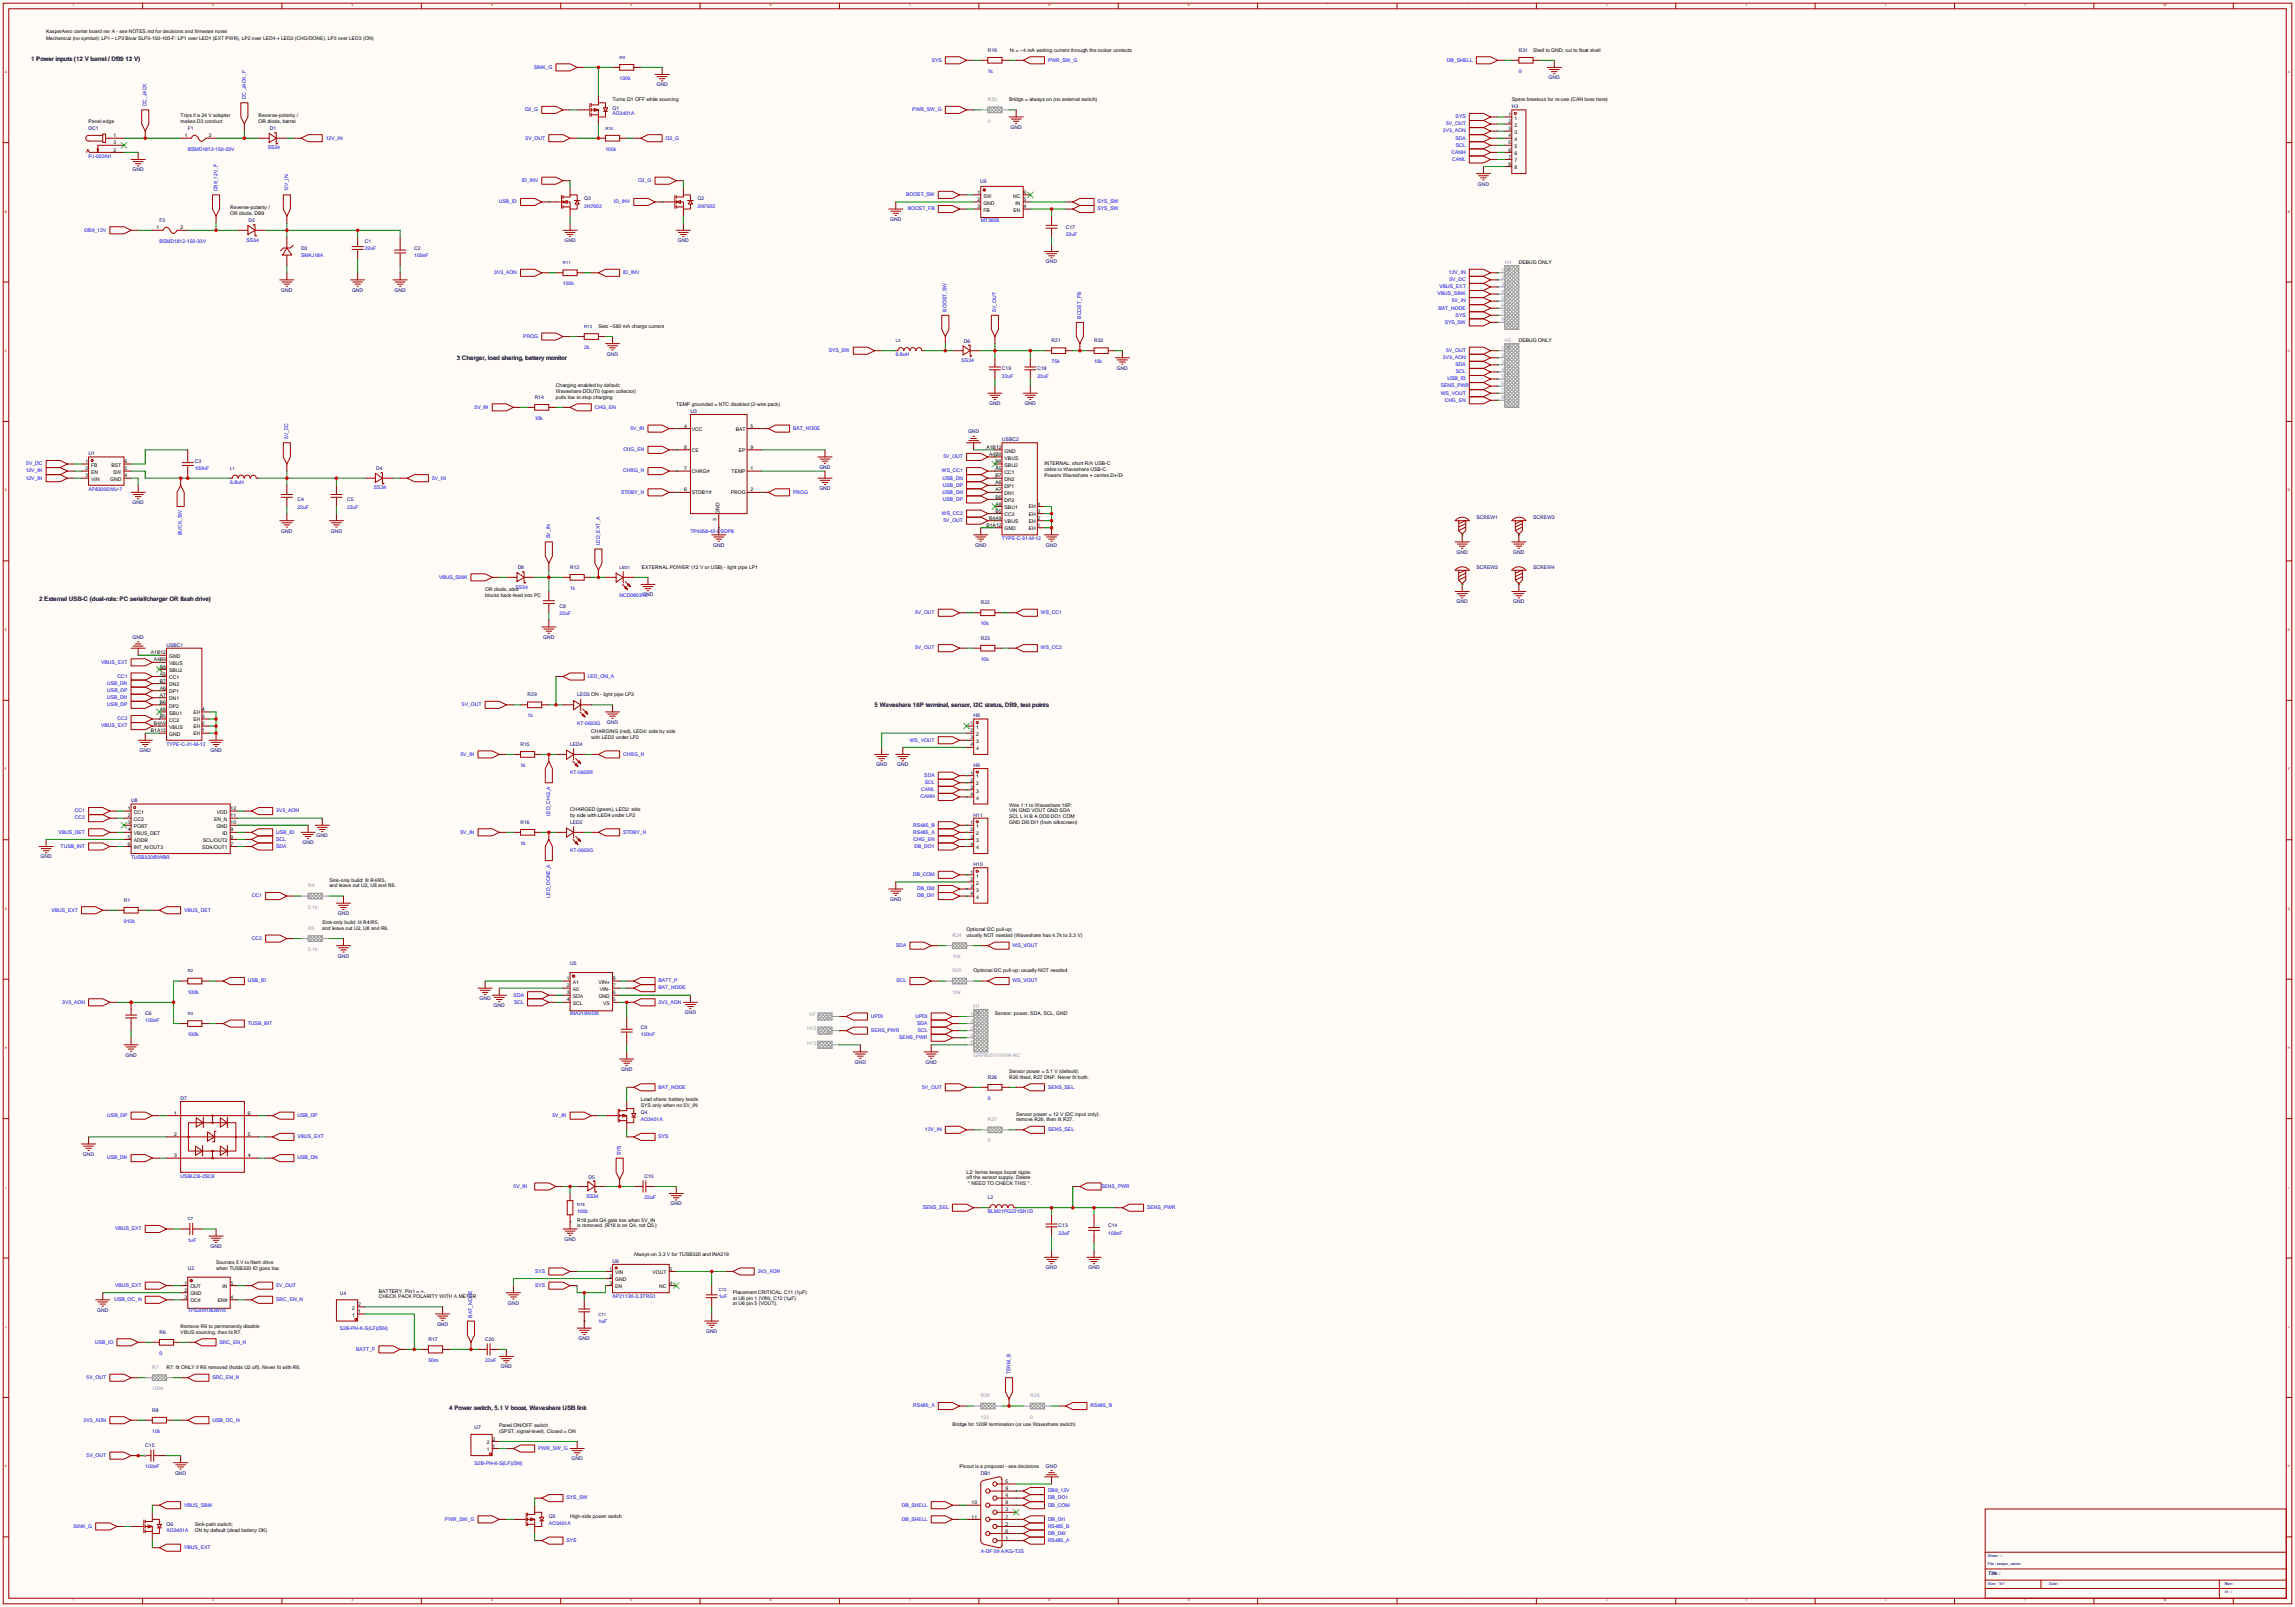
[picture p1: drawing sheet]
<svg xmlns="http://www.w3.org/2000/svg" width="823mm" height="576mm" viewBox="0 0 823 576" stroke-linecap="round" stroke-linejoin="round" font-family="sans-serif">
<defs><g id="words">
<g font-size="2.2">
<text x="11.1" y="21.9">1 Power inputs (12 V barrel / DB9 12 V)</text>
<text x="163.9" y="129">3 Charger, load sharing, battery monitor</text>
<text x="14" y="215.4">2 External USB-C (dual-role: PC serial/charger OR flash drive)</text>
<text x="313.7" y="253.5">5 Waveshare 16P terminal, sensor, I2C status, DB9, test points</text>
<text x="161.1" y="505.6">4 Power switch, 5.1 V boost, Waveshare USB link</text>
</g>
<g font-size="1.8">
<text x="16.5" y="11.9">KasperAero carrier board rev A - see NOTES.md for decisions and firmware notes</text>
<text x="16.5" y="14.5">Mechanical (no symbol): LP1</text>
<text x="41.4" y="14.5">LP3 Bivar SLP3-150-100-F: LP1 over LED1 (EXT PWR), LP2 over LED4 + LED2 (CHG/DONE), LP3 over LED3 (ON)</text>
<text x="362" y="18.5">1k = ~4 mA wetting current through the rocker contacts</text>
<text x="549.9" y="18.5">Shell to GND; cut to float shell</text>
<text x="64.8" y="41.9">Trips if a 24 V adapter</text>
<text x="92.7" y="41.9">Reverse-polarity /</text>
<text x="219.7" y="36.3">Turns Q1 OFF while sourcing</text>
<text x="362" y="36.3">Bridge = always on (no external switch)</text>
<text x="541.2" y="41.6">1</text>
<text x="542.3" y="36.3">Spare breakout for re-use (CAN lives here)</text>
<text x="31.8" y="43.9">Panel edge</text>
<text x="64.8" y="43.9">makes D3 conduct</text>
<text x="92.7" y="43.9">OR diode, barrel</text>
<text x="541.2" y="44.2">2</text>
<text x="541.2" y="46.7">3</text>
<text x="543.3" y="42.9">1</text>
<text x="543.3" y="45.4">2</text>
<text x="543.3" y="48">3</text>
<text x="40.7" y="51.8">3</text>
<text x="40.7" y="49.3">1</text>
<text x="66.3" y="49.3">1</text>
<text x="75" y="49.3">2</text>
<text x="541.2" y="49.3">4</text>
<text x="541.2" y="51.8">5</text>
<text x="543.3" y="50.5">4</text>
<text x="543.3" y="53.1">5</text>
<text x="40.7" y="54.3">2</text>
<text x="541.2" y="54.3">6</text>
<text x="541.2" y="56.9">7</text>
<text x="541.2" y="59.4">8</text>
<text x="543.3" y="55.6">6</text>
<text x="543.3" y="58.1">7</text>
<text x="543.3" y="60.7">8</text>
<text x="350.7" y="69.6">1</text>
<text x="352.8" y="70.8">SW</text>
<text x="363.5" y="70.8">NC</text>
<text x="367.2" y="69.6">6</text>
<text x="82.6" y="74.9">Reverse-polarity /</text>
<text x="82.6" y="77">OR diode, DB9</text>
<text x="350.7" y="72.1">2</text>
<text x="350.7" y="74.7">3</text>
<text x="352.8" y="73.4">GND</text>
<text x="352.8" y="75.9">FB</text>
<text x="363.6" y="75.9">EN</text>
<text x="364.3" y="73.4">IN</text>
<text x="367.2" y="74.7">4</text>
<text x="367.2" y="72.1">5</text>
<text x="56.2" y="82.3">1</text>
<text x="64.8" y="82.3">2</text>
<text x="544.9" y="94.7">DEBUG ONLY</text>
<text x="214.7" y="117.6">Sets ~580 mA charge current</text>
<text x="544.9" y="122.7">DEBUG ONLY</text>
<text x="199.4" y="138.9">Charging enabled by default;</text>
<text x="199.4" y="141">Waveshare DOUT0 (open collector)</text>
<text x="199.4" y="143">pulls low to stop charging</text>
<text x="242.6" y="145.5">TEMP grounded = NTC disabled (2-wire pack)</text>
<text x="245.4" y="153.4">4</text>
<text x="248.2" y="154.4">VCC</text>
<text x="264" y="154.4">BAT</text>
<text x="269.3" y="153.4">5</text>
<text x="245.4" y="161">8</text>
<text x="269.3" y="161">9</text>
<text x="353.9" y="161">A1B12</text>
<text x="30.6" y="166.1">1</text>
<text x="32.7" y="167.4">FB</text>
<text x="40" y="167.4">BST</text>
<text x="44.6" y="166.1">6</text>
<text x="248.2" y="162">CE</text>
<text x="265.1" y="162">EP</text>
<text x="354.9" y="163.6">A4B9</text>
<text x="357.1" y="166.1">B8</text>
<text x="360.4" y="162.3">GND</text>
<text x="360.4" y="164.8">VBUS</text>
<text x="360.4" y="167.4">SBU2</text>
<text x="374.7" y="166.9">INTERNAL: short R/A USB-C</text>
<text x="30.6" y="168.6">2</text>
<text x="30.6" y="171.2">3</text>
<text x="32.7" y="169.9">EN</text>
<text x="32.7" y="172.4">VIN</text>
<text x="39.5" y="172.4">GND</text>
<text x="40.6" y="169.9">SW</text>
<text x="44.6" y="171.2">4</text>
<text x="44.6" y="168.6">5</text>
<text x="245.4" y="168.6">7</text>
<text x="248.2" y="169.6">CHRG#</text>
<text x="262.5" y="169.6">TEMP</text>
<text x="269.3" y="168.6">1</text>
<text x="357.1" y="168.6">A5</text>
<text x="357.1" y="171.2">B7</text>
<text x="357.1" y="173.7">A6</text>
<text x="360.4" y="169.9">CC1</text>
<text x="360.4" y="172.4">DN2</text>
<text x="374.7" y="168.9">cable to Waveshare USB-C.</text>
<text x="374.7" y="170.9">Powers Waveshare + carries D+/D-</text>
<text x="245.4" y="176.3">6</text>
<text x="248.2" y="177.3">STDBY#</text>
<text x="262.2" y="177.3">PROG</text>
<text x="269.3" y="176.3">2</text>
<text x="357.1" y="176.3">A7</text>
<text x="357.1" y="178.8">B6</text>
<text x="360.4" y="175">DP1</text>
<text x="360.4" y="177.5">DN1</text>
<text x="258.1" y="184.2" transform="rotate(-90 258.1 184.2)">GND</text>
<text x="357.1" y="181.3">A8</text>
<text x="357.1" y="183.9">B5</text>
<text x="360.4" y="180.1">DP2</text>
<text x="360.4" y="182.6">SBU1</text>
<text x="360.4" y="185.1">CC2</text>
<text x="369.1" y="182.3">EH</text>
<text x="369.1" y="184.9">EH</text>
<text x="372.1" y="181.3">4</text>
<text x="372.1" y="183.9">3</text>
<text x="257" y="187" transform="rotate(-90 257 187)">3</text>
<text x="353.9" y="189">B1A12</text>
<text x="354.9" y="186.4">B4A9</text>
<text x="360.4" y="187.7">VBUS</text>
<text x="360.4" y="190.2">GND</text>
<text x="369.1" y="187.4">EH</text>
<text x="369.1" y="190">EH</text>
<text x="372.1" y="186.4">2</text>
<text x="372.1" y="189">1</text>
<text x="229.9" y="204">'EXTERNAL POWER' (12 V or USB) - light pipe LP1</text>
<text x="174" y="212.1">OR diode, also</text>
<text x="174" y="214.1">blocks back-feed into PC</text>
<text x="54.1" y="234.7">A1B12</text>
<text x="55.2" y="237.2">A4B9</text>
<text x="57.4" y="239.8">B8</text>
<text x="60.7" y="235.9">GND</text>
<text x="60.7" y="238.5">VBUS</text>
<text x="57.4" y="242.3">A5</text>
<text x="57.4" y="244.8">B7</text>
<text x="60.7" y="241">SBU2</text>
<text x="60.7" y="243.6">CC1</text>
<text x="57.4" y="247.4">A6</text>
<text x="57.4" y="249.9">A7</text>
<text x="60.7" y="246.1">DN2</text>
<text x="60.7" y="248.6">DP1</text>
<text x="60.7" y="251.2">DN1</text>
<text x="57.4" y="252.5">B6</text>
<text x="57.4" y="255">A8</text>
<text x="57.4" y="257.5">B5</text>
<text x="60.7" y="253.7">DP2</text>
<text x="60.7" y="256.3">SBU1</text>
<text x="69.4" y="256">EH</text>
<text x="72.4" y="255">4</text>
<text x="72.4" y="257.5">3</text>
<text x="54.1" y="262.6">B1A12</text>
<text x="55.2" y="260.1">B4A9</text>
<text x="60.7" y="258.8">CC2</text>
<text x="60.7" y="261.3">VBUS</text>
<text x="60.7" y="263.9">GND</text>
<text x="69.4" y="258.5">EH</text>
<text x="69.4" y="261.1">EH</text>
<text x="69.4" y="263.6">EH</text>
<text x="72.4" y="260.1">2</text>
<text x="72.4" y="262.6">1</text>
<text x="212.1" y="262.9">CHARGING (red), LED4: side by side</text>
<text x="348.1" y="260.1">1</text>
<text x="348.1" y="262.6">2</text>
<text x="350.2" y="261.3">1</text>
<text x="350.2" y="263.9">2</text>
<text x="212.1" y="264.9">with LED2 under LP2</text>
<text x="348.1" y="265.2">3</text>
<text x="348.1" y="267.7">4</text>
<text x="350.2" y="266.4">3</text>
<text x="350.2" y="269">4</text>
<text x="348.1" y="277.9">1</text>
<text x="348.1" y="280.4">2</text>
<text x="350.2" y="279.1">1</text>
<text x="350.2" y="281.7">2</text>
<text x="348.1" y="282.9">3</text>
<text x="348.1" y="285.5">4</text>
<text x="350.2" y="284.2">3</text>
<text x="350.2" y="286.7">4</text>
<text x="45.9" y="290.6">1</text>
<text x="45.9" y="293.1">2</text>
<text x="48" y="291.8">CC1</text>
<text x="77.8" y="291.8">VDD</text>
<text x="82.7" y="293.1">11</text>
<text x="82.7" y="290.6">12</text>
<text x="204.5" y="290.8">CHARGED (green), LED2: side</text>
<text x="204.5" y="292.9">by side with LED4 under LP2</text>
<text x="362" y="289.3">Wire 1:1 to Waveshare 16P:</text>
<text x="362" y="291.3">VIN GND VOUT GND SDA</text>
<text x="362" y="293.4">SCL L H B A DO0 DO1 COM</text>
<text x="45.9" y="295.6">3</text>
<text x="45.9" y="298.2">4</text>
<text x="48" y="294.4">CC2</text>
<text x="48" y="296.9">PORT</text>
<text x="48" y="299.4">VBUS_DET</text>
<text x="76.8" y="294.4">EN_N</text>
<text x="77.6" y="296.9">GND</text>
<text x="79.8" y="299.4">ID</text>
<text x="82.7" y="298.2">9</text>
<text x="82.7" y="295.6">10</text>
<text x="348.1" y="295.6">1</text>
<text x="348.1" y="298.2">2</text>
<text x="350.2" y="296.9">1</text>
<text x="350.2" y="299.4">2</text>
<text x="362" y="295.4">GND DI0 DI1 (from silkscreen)</text>
<text x="45.9" y="300.7">5</text>
<text x="45.9" y="303.3">6</text>
<text x="48" y="302">ADDR</text>
<text x="48" y="304.5">INT_N/OUT3</text>
<text x="72.6" y="304.5">SDA/OUT1</text>
<text x="72.8" y="302">SCL/OUT2</text>
<text x="82.7" y="303.3">7</text>
<text x="82.7" y="300.7">8</text>
<text x="348.1" y="300.7">3</text>
<text x="348.1" y="303.3">4</text>
<text x="350.2" y="302">3</text>
<text x="350.2" y="304.5">4</text>
<text x="118.1" y="316.2">Sink-only build: fit R4/R5,</text>
<text x="348.1" y="313.4">1</text>
<text x="348.1" y="316">2</text>
<text x="350.2" y="314.7">1</text>
<text x="350.2" y="317.2">2</text>
<text x="118.1" y="318.3">and leave out U2, U8 and R6.</text>
<text x="348.1" y="318.5">3</text>
<text x="348.1" y="321">4</text>
<text x="350.2" y="319.8">3</text>
<text x="350.2" y="322.3">4</text>
<text x="115.6" y="331.5">Sink-only build: fit R4/R5,</text>
<text x="115.6" y="333.5">and leave out U2, U8 and R6.</text>
<text x="346.7" y="334">Optional I2C pull-up;</text>
<text x="346.7" y="336">usually NOT needed (Waveshare has 4.7k to 3.3 V)</text>
<text x="203.4" y="351.5">1</text>
<text x="205.4" y="352.8">A1</text>
<text x="214.7" y="352.8">VIN+</text>
<text x="219.9" y="351.5">8</text>
<text x="349.3" y="348.7">Optional I2C pull-up; usually NOT needed</text>
<text x="203.4" y="354.1">2</text>
<text x="203.4" y="356.6">3</text>
<text x="203.4" y="359.1">4</text>
<text x="205.4" y="355.3">A0</text>
<text x="205.4" y="357.9">SDA</text>
<text x="214.8" y="357.9">GND</text>
<text x="215.2" y="355.3">VIN-</text>
<text x="219.9" y="359.1">5</text>
<text x="219.9" y="356.6">6</text>
<text x="219.9" y="354.1">7</text>
<text x="205.4" y="360.4">SCL</text>
<text x="216.4" y="360.4">VS</text>
<text x="356.9" y="364">Sensor: power, SDA, SCL, GND</text>
<text x="362" y="384.8">Sensor power = 5.1 V (default):</text>
<text x="362" y="386.8">R26 fitted, R27 DNP. Never fit both.</text>
<text x="229.9" y="395">Load share: battery feeds</text>
<text x="62.5" y="399.8">1</text>
<text x="88.9" y="399.8">6</text>
<text x="229.9" y="397">SYS only when no 5V_IN</text>
<text x="364.5" y="400">Sensor power = 12 V (DC input only):</text>
<text x="62.5" y="407.4">2</text>
<text x="88.9" y="407.4">5</text>
<text x="364.5" y="402.1">remove R26, then fit R27.</text>
<text x="62.5" y="415">3</text>
<text x="88.9" y="415">4</text>
<text x="346.7" y="420.9">L2: ferrite keeps boost ripple</text>
<text x="346.7" y="422.9">off the sensor supply. Delete</text>
<text x="348.6" y="424.9">NEED TO CHECK THIS</text>
<text x="369.9" y="424.9">.</text>
<text x="207" y="438.1">R18 pulls Q4 gate low when 5V_IN</text>
<text x="207" y="440.2">is removed. (R18 is on Q4, not Q5.)</text>
<text x="77.5" y="453.4">Sources 5 V to flash drive</text>
<text x="77.5" y="455.4">when TUSB320 ID goes low</text>
<text x="218.6" y="455.7">1</text>
<text x="227.4" y="450.3">Always-on 3.3 V for TUSB320 and INA219</text>
<text x="240.2" y="455.7">5</text>
<text x="66.2" y="460.7">1</text>
<text x="82.7" y="460.7">5</text>
<text x="218.6" y="458.2">2</text>
<text x="218.6" y="460.7">3</text>
<text x="220.7" y="456.9">VIN</text>
<text x="220.7" y="459.5">GND</text>
<text x="234.1" y="456.9">VOUT</text>
<text x="240.2" y="460.7">4</text>
<text x="66.2" y="463.3">2</text>
<text x="66.2" y="465.8">3</text>
<text x="68.3" y="462">OUT</text>
<text x="68.3" y="464.5">GND</text>
<text x="68.3" y="467.1">OC#</text>
<text x="78.1" y="467.1">EN#</text>
<text x="79.8" y="462">IN</text>
<text x="82.7" y="465.8">4</text>
<text x="135.9" y="463.5">BATTERY. Pin1 = +.</text>
<text x="135.9" y="465.6">CHECK PACK POLARITY WITH A METER</text>
<text x="220.7" y="462">EN</text>
<text x="236.5" y="462">NC</text>
<text x="262.9" y="464.1">Placement CRITICAL: C11 (1µF)</text>
<text x="262.9" y="466.1">at U6 pin 1 (VIN), C12 (1µF)</text>
<text x="126.4" y="472.2">1</text>
<text x="126.4" y="469.6">2</text>
<text x="128.4" y="470.9">1</text>
<text x="128.4" y="468.4">2</text>
<text x="262.9" y="468.1">at U6 pin 5 (VOUT).</text>
<text x="64.8" y="476.2">Remove R6 to permanently disable</text>
<text x="64.8" y="478.3">VBUS sourcing, then fit R7.</text>
<text x="59.7" y="491">R7: fit ONLY if R6 removed (holds U2 off). Never fit with R6.</text>
<text x="179.1" y="511.8">Panel ON/OFF switch</text>
<text x="179.1" y="513.8">(SPST, signal-level). Closed = ON</text>
<text x="341.7" y="511.3">Bridge for 120R termination (or use Waveshare switch)</text>
<text x="174.6" y="520.4">1</text>
<text x="174.6" y="517.9">2</text>
<text x="176.7" y="519.2">1</text>
<text x="176.7" y="516.6">2</text>
<text x="344.2" y="526.5">Pinout is a proposal - see decisions</text>
<text x="360.7" y="531.9">5</text>
<text x="348.5" y="539.5">10</text>
<text x="360.7" y="536.9">4</text>
<text x="360.7" y="539.5">8</text>
<text x="360.7" y="534.4">9</text>
<text x="204.5" y="544.3">High-side power switch</text>
<text x="348.5" y="544.6">11</text>
<text x="360.7" y="542">3</text>
<text x="360.7" y="544.6">7</text>
<text x="69.9" y="547.4">Sink-path switch;</text>
<text x="69.9" y="549.4">ON by default (dead battery OK)</text>
<text x="360.7" y="547.1">2</text>
<text x="360.7" y="549.6">6</text>
<text x="360.7" y="552.2">1</text>
</g>
<g font-size="1.8" fill="#00f">
<text x="334.2" y="22.1">SYS</text>
<text x="376" y="22.1">PWR_SW_G</text>
<text x="519.1" y="22.1">DB_SHELL</text>
<text x="191.5" y="24.6">SINK_G</text>
<text x="222.3" y="28.7">100k</text>
<text x="354.4" y="26.2">1k</text>
<text x="544.9" y="26.2">0</text>
<text x="88.1" y="35.6" transform="rotate(-90 88.1 35.6)">DC_JACK_F</text>
<text x="52.6" y="38.1" transform="rotate(-90 52.6 38.1)">DC_JACK</text>
<text x="188.2" y="39.9">Q2_G</text>
<text x="219.7" y="41.4">AO3401A</text>
<text x="327.3" y="39.9">PWR_SW_G</text>
<text x="517.6" y="47.5">3V3_AON</text>
<text x="518.8" y="45">5V_OUT</text>
<text x="522.2" y="42.4">SYS</text>
<text x="96" y="53.6">SS34</text>
<text x="116.9" y="50">12V_IN</text>
<text x="188.6" y="50">5V_OUT</text>
<text x="238.8" y="50">Q2_G</text>
<text x="522.1" y="50">SDA</text>
<text x="522.3" y="52.6">SCL</text>
<text x="31.8" y="56.6">PJ-002AH</text>
<text x="67.3" y="54.1">BSMD1812-150-33V</text>
<text x="217.2" y="54.1">100k</text>
<text x="520.7" y="55.1">CANH</text>
<text x="521" y="57.7">CANL</text>
<text x="187.2" y="65.3">ID_INV</text>
<text x="228.9" y="65.3">Q2_G</text>
<text x="78" y="68.6" transform="rotate(-90 78 68.6)">DB9_12V_F</text>
<text x="103.4" y="68.6" transform="rotate(-90 103.4 68.6)">12V_IN</text>
<text x="325" y="70.4">BOOST_SW</text>
<text x="178.9" y="72.9">USB_ID</text>
<text x="209.6" y="74.4">2N7002</text>
<text x="220.2" y="72.9">ID_INV</text>
<text x="250.2" y="74.4">2N7002</text>
<text x="325.6" y="75.4">BOOST_FB</text>
<text x="393.7" y="72.9">SYS_SW</text>
<text x="393.7" y="75.4">SYS_SW</text>
<text x="30.4" y="83.1">DB9_12V</text>
<text x="351.8" y="79.5">MT3608</text>
<text x="57.2" y="87.1">BSMD1812-150-33V</text>
<text x="88.4" y="86.6">SS34</text>
<text x="130.8" y="89.7">22uF</text>
<text x="382.3" y="84.6">22uF</text>
<text x="108" y="92.2">SMAJ18A</text>
<text x="148.6" y="92.2">100nF</text>
<text x="177.3" y="98.3">3V3_AON</text>
<text x="223.6" y="98.3">ID_INV</text>
<text x="519.8" y="98.3">12V_IN</text>
<text x="520" y="100.8">5V_DC</text>
<text x="202" y="102.4">100k</text>
<text x="515.6" y="105.9">VBUS_SINK</text>
<text x="516.3" y="103.4">VBUS_EXT</text>
<text x="339.6" y="111.8" transform="rotate(-90 339.6 111.8)">BOOST_SW</text>
<text x="357.4" y="111.8" transform="rotate(-90 357.4 111.8)">5V_OUT</text>
<text x="516" y="111">BAT_NODE</text>
<text x="520.8" y="108.5">5V_IN</text>
<text x="522.2" y="113.5">SYS</text>
<text x="387.9" y="114.3" transform="rotate(-90 387.9 114.3)">BOOST_FB</text>
<text x="518.3" y="116.1">SYS_SW</text>
<text x="187.7" y="121.2">PROG</text>
<text x="209.6" y="125.2">2k</text>
<text x="297.3" y="126.2">SYS_SW</text>
<text x="321.3" y="127.8">6.8uH</text>
<text x="345" y="129.8">SS34</text>
<text x="377.2" y="130.3">75k</text>
<text x="392.5" y="130.3">10k</text>
<text x="517.6" y="128.8">3V3_AON</text>
<text x="518.8" y="126.2">5V_OUT</text>
<text x="522.1" y="131.3">SDA</text>
<text x="359.4" y="135.4">22uF</text>
<text x="372.1" y="135.4">22uF</text>
<text x="519.3" y="136.4">USB_ID</text>
<text x="522.3" y="133.9">SCL</text>
<text x="516.8" y="141.5">WS_VOUT</text>
<text x="516.9" y="138.9">SENS_PWR</text>
<text x="170.3" y="146.6">5V_IN</text>
<text x="213.4" y="146.6">CHG_EN</text>
<text x="518.3" y="144">CHG_EN</text>
<text x="191.8" y="150.6">10k</text>
<text x="226.1" y="154.2">5V_IN</text>
<text x="284.5" y="154.2">BAT_NODE</text>
<text x="103.4" y="157.5" transform="rotate(-90 103.4 157.5)">5V_DC</text>
<text x="223.6" y="161.8">CHG_EN</text>
<text x="9.4" y="166.9">5V_DC</text>
<text x="338.4" y="164.3">5V_OUT</text>
<text x="9.2" y="169.4">12V_IN</text>
<text x="9.2" y="172">12V_IN</text>
<text x="69.9" y="168.4">100nF</text>
<text x="82.6" y="173.5">6.8uH</text>
<text x="155" y="172">5V_IN</text>
<text x="223.5" y="169.4">CHRG_N</text>
<text x="337.9" y="169.4">WS_CC1</text>
<text x="338.1" y="172">USB_DN</text>
<text x="31.8" y="176">AP63205WU-7</text>
<text x="134.1" y="175.5">SS34</text>
<text x="222.8" y="177">STDBY_N</text>
<text x="284.5" y="177">PROG</text>
<text x="338.1" y="177">USB_DN</text>
<text x="338.2" y="179.6">USB_DP</text>
<text x="338.2" y="174.5">USB_DP</text>
<text x="106.7" y="182.4">22uF</text>
<text x="124.5" y="182.4">22uF</text>
<text x="337.9" y="184.7">WS_CC2</text>
<text x="65.3" y="191.9" transform="rotate(-90 65.3 191.9)">BUCK_SW</text>
<text x="247.7" y="191.3">TP4056-42-ESOP8</text>
<text x="338.4" y="187.2">5V_OUT</text>
<text x="197.4" y="193.1" transform="rotate(-90 197.4 193.1)">5V_IN</text>
<text x="215.1" y="195.6" transform="rotate(-90 215.1 195.6)">LED_EXT_A</text>
<text x="359.4" y="193.8">TYPE-C-31-M-12</text>
<text x="157.5" y="207.5">VBUS_SINK</text>
<text x="184.9" y="211.1">SS34</text>
<text x="204.5" y="211.6">1k</text>
<text x="222.3" y="214.1">NCD0603Y2</text>
<text x="200.7" y="220.5">22uF</text>
<text x="328.3" y="220.2">5V_OUT</text>
<text x="373.4" y="220.2">WS_CC1</text>
<text x="351.8" y="224.3">10k</text>
<text x="328.3" y="232.9">5V_OUT</text>
<text x="373.4" y="232.9">WS_CC2</text>
<text x="36.3" y="238">VBUS_EXT</text>
<text x="351.8" y="237">10k</text>
<text x="38.4" y="245.6">USB_DN</text>
<text x="42.1" y="243.1">CC1</text>
<text x="210.9" y="243.1">LED_ON_A</text>
<text x="38.4" y="250.7">USB_DN</text>
<text x="38.5" y="248.2">USB_DP</text>
<text x="38.5" y="253.2">USB_DP</text>
<text x="165.7" y="253.2">5V_OUT</text>
<text x="189.3" y="257.3">1k</text>
<text x="36.3" y="260.9">VBUS_EXT</text>
<text x="42.1" y="258.3">CC2</text>
<text x="207" y="259.8">KT-0603G</text>
<text x="59.7" y="267.5">TYPE-C-31-M-12</text>
<text x="326.3" y="265.9">WS_VOUT</text>
<text x="165.2" y="271">5V_IN</text>
<text x="186.7" y="275.1">1k</text>
<text x="223.6" y="271">CHRG_N</text>
<text x="204.5" y="277.6">KT-0603R</text>
<text x="331.6" y="278.6">SDA</text>
<text x="331.8" y="281.2">SCL</text>
<text x="330.2" y="286.3">CANH</text>
<text x="330.5" y="283.7">CANL</text>
<text x="26.9" y="291.3">CC1</text>
<text x="26.9" y="293.9">CC2</text>
<text x="99.1" y="291.3">3V3_AON</text>
<text x="197.4" y="292.8" transform="rotate(-90 197.4 292.8)">LED_CHG_A</text>
<text x="20.9" y="299">VBUS_DET</text>
<text x="99.1" y="299">USB_ID</text>
<text x="165.2" y="299">5V_IN</text>
<text x="223.6" y="299">STDBY_N</text>
<text x="327.5" y="296.4">RS485_B</text>
<text x="327.5" y="299">RS485_A</text>
<text x="21.7" y="304">TUSB_INT</text>
<text x="99.1" y="304">SDA</text>
<text x="99.1" y="301.5">SCL</text>
<text x="186.7" y="303">1k</text>
<text x="204.5" y="305.6">KT-0603G</text>
<text x="327.8" y="301.5">CHG_EN</text>
<text x="328.1" y="304">DB_DO1</text>
<text x="47" y="308.1">TUSB320IRWBR</text>
<text x="327.6" y="314.2">DB_COM</text>
<text x="90.4" y="321.8">CC1</text>
<text x="197.4" y="321.9" transform="rotate(-90 197.4 321.9)">LED_DONE_A</text>
<text x="329" y="319.3">DB_DI0</text>
<text x="329" y="321.8">DB_DI1</text>
<text x="18.5" y="326.9">VBUS_EXT</text>
<text x="66.1" y="326.9">VBUS_DET</text>
<text x="44.5" y="331">910k</text>
<text x="90.4" y="337.1">CC2</text>
<text x="321.4" y="339.6">SDA</text>
<text x="363.3" y="339.6">WS_VOUT</text>
<text x="88.9" y="352.3">USB_ID</text>
<text x="236.3" y="352.3">BATT_P</text>
<text x="321.6" y="352.3">SCL</text>
<text x="363.3" y="352.3">WS_VOUT</text>
<text x="22.3" y="359.9">3V3_AON</text>
<text x="67.3" y="356.4">100k</text>
<text x="184.3" y="357.4">SDA</text>
<text x="184.5" y="359.9">SCL</text>
<text x="236.3" y="359.9">3V3_AON</text>
<text x="236.3" y="354.8">BAT_NODE</text>
<text x="204.5" y="364">INA219AIDR</text>
<text x="312.5" y="365">UPDI</text>
<text x="328.4" y="365">UPDI</text>
<text x="52.1" y="366.5">100nF</text>
<text x="67.3" y="371.6">100k</text>
<text x="88.9" y="367.5">TUSB_INT</text>
<text x="229.9" y="371.6">100nF</text>
<text x="312.5" y="370.1">SENS_PWR</text>
<text x="329" y="367.5">SDA</text>
<text x="329.2" y="370.1">SCL</text>
<text x="322.6" y="372.6">SENS_PWR</text>
<text x="236.3" y="390.4">BAT_NODE</text>
<text x="330.8" y="390.4">5V_OUT</text>
<text x="354.4" y="394.5">0</text>
<text x="376" y="390.4">SENS_SEL</text>
<text x="38.5" y="400.6">USB_DP</text>
<text x="106.7" y="400.6">USB_DP</text>
<text x="198.2" y="400.6">5V_IN</text>
<text x="229.9" y="402.1">AO3401A</text>
<text x="331.8" y="405.6">12V_IN</text>
<text x="376" y="405.6">SENS_SEL</text>
<text x="106.7" y="408.2">VBUS_EXT</text>
<text x="236.3" y="408.2">SYS</text>
<text x="38.4" y="415.8">USB_DN</text>
<text x="106.7" y="415.8">USB_DN</text>
<text x="222.8" y="414.3" transform="rotate(-90 222.8 414.3)">SYS</text>
<text x="64.8" y="422.4">USBLC6-2SC6</text>
<text x="184.2" y="426">5V_IN</text>
<text x="395" y="426">SENS_PWR</text>
<text x="210.3" y="429.5">SS34</text>
<text x="231.2" y="430">22uF</text>
<text x="207" y="435.1">100k</text>
<text x="331" y="433.6">SENS_SEL</text>
<text x="354.4" y="435.1">BLM21PG221SN1D</text>
<text x="411.5" y="433.6">SENS_PWR</text>
<text x="41.4" y="441.2">VBUS_EXT</text>
<text x="379.8" y="442.7">22uF</text>
<text x="397.5" y="442.7">100nF</text>
<text x="67.3" y="445.3">1uF</text>
<text x="41.4" y="461.5">VBUS_EXT</text>
<text x="99.1" y="461.5">5V_OUT</text>
<text x="192" y="456.4">SYS</text>
<text x="192" y="461.5">SYS</text>
<text x="271.8" y="456.4">3V3_AON</text>
<text x="41.1" y="466.6">USB_OC_N</text>
<text x="99.1" y="466.6">SRC_EN_N</text>
<text x="219.7" y="465.6">AP2112K-3.3TRG1</text>
<text x="257.8" y="465.6">1uF</text>
<text x="67.3" y="470.7">TPS2041BDBVR</text>
<text x="169.4" y="472.5" transform="rotate(-90 169.4 472.5)">BAT_NODE</text>
<text x="122" y="477">S2B-PH-K-S(LF)(SN)</text>
<text x="214.7" y="474.5">1uF</text>
<text x="34.1" y="481.8">USB_ID</text>
<text x="57.2" y="485.9">0</text>
<text x="78.8" y="481.8">SRC_EN_N</text>
<text x="127.8" y="484.4">BATT_P</text>
<text x="153.7" y="488.4">50m</text>
<text x="174" y="488.4">22uF</text>
<text x="31.1" y="494.5">5V_OUT</text>
<text x="76.2" y="494.5">SRC_EN_N</text>
<text x="362.5" y="492.8" transform="rotate(-90 362.5 492.8)">TERM_B</text>
<text x="30" y="509.8">3V3_AON</text>
<text x="76.2" y="509.8">USB_OC_N</text>
<text x="327.5" y="504.7">RS485_A</text>
<text x="391.2" y="504.7">RS485_B</text>
<text x="54.6" y="513.8">10k</text>
<text x="193.1" y="519.9">PWR_SW_G</text>
<text x="31.1" y="522.5">5V_OUT</text>
<text x="52.1" y="526.5">100nF</text>
<text x="170.2" y="525.3">S2B-PH-K-S(LF)(SN)</text>
<text x="203.2" y="537.7">SYS_SW</text>
<text x="376" y="537.7">DB_DO1</text>
<text x="376" y="535.2">DB9_12V</text>
<text x="66.1" y="540.3">VBUS_SINK</text>
<text x="159.6" y="545.3">PWR_SW_G</text>
<text x="323.5" y="540.3">DB_SHELL</text>
<text x="323.5" y="545.3">DB_SHELL</text>
<text x="376" y="545.3">DB_DI1</text>
<text x="376" y="540.3">DB_COM</text>
<text x="26.4" y="547.9">SINK_G</text>
<text x="59.7" y="549.4">AO3401A</text>
<text x="196.9" y="546.9">AO3401A</text>
<text x="376" y="550.4">DB_DI0</text>
<text x="376" y="547.9">RS485_B</text>
<text x="66.1" y="555.5">VBUS_EXT</text>
<text x="203.2" y="553">SYS</text>
<text x="351.8" y="557">A-DF 09 A/KG-T2S</text>
<text x="376" y="553">RS485_A</text>
</g>
<g font-size="1.8" fill="#000080">
<text x="354.4" y="18.5">R19</text>
<text x="544.9" y="18.5">R31</text>
<text x="555.5" y="28.4">GND</text>
<text x="235.5" y="31">GND</text>
<text x="219.7" y="39.4">Q1</text>
<text x="542.3" y="38.9">H3</text>
<text x="31.8" y="46.5">DC1</text>
<text x="67.3" y="46.5">F1</text>
<text x="96.8" y="46.7">D1</text>
<text x="362.5" y="46.2">GND</text>
<text x="47.5" y="61.5">GND</text>
<text x="351.6" y="65.8">U9</text>
<text x="209.6" y="71.9">Q3</text>
<text x="250.2" y="71.9">Q2</text>
<text x="530.1" y="66.5">GND</text>
<text x="57.2" y="79.5">F2</text>
<text x="89.2" y="79.8">D2</text>
<text x="319.3" y="79.2">GND</text>
<text x="382.3" y="82">C17</text>
<text x="108" y="89.7">D3</text>
<text x="130.8" y="87.1">C1</text>
<text x="148.6" y="89.7">C2</text>
<text x="202.5" y="86.9">GND</text>
<text x="243.1" y="86.9">GND</text>
<text x="375.2" y="94.5">GND</text>
<text x="100.9" y="104.6">GND</text>
<text x="126.3" y="104.6">GND</text>
<text x="141.5" y="104.6">GND</text>
<text x="345.7" y="122.9">D6</text>
<text x="377.2" y="122.7">R21</text>
<text x="392.5" y="122.7">R32</text>
<text x="217.7" y="127.5">GND</text>
<text x="359.4" y="132.8">C19</text>
<text x="372.1" y="132.8">C18</text>
<text x="400.6" y="132.6">GND</text>
<text x="191.8" y="143">R14</text>
<text x="247.7" y="148.1">U3</text>
<text x="354.9" y="145.3">GND</text>
<text x="367.6" y="145.3">GND</text>
<text x="347.3" y="155.4">GND</text>
<text x="359.4" y="158.2">USBC2</text>
<text x="31.8" y="163.3">U1</text>
<text x="69.9" y="165.9">C3</text>
<text x="134.9" y="168.7">D4</text>
<text x="293.9" y="168.1">GND</text>
<text x="106.7" y="179.8">C4</text>
<text x="124.5" y="179.8">C5</text>
<text x="293.9" y="175.8">GND</text>
<text x="47.5" y="180.8">GND</text>
<text x="100.9" y="191">GND</text>
<text x="118.7" y="191">GND</text>
<text x="529.6" y="186.2">SCREW1</text>
<text x="549.9" y="186.2">SCREW3</text>
<text x="255.8" y="196.1">GND</text>
<text x="349.8" y="196.1">GND</text>
<text x="375.2" y="196.1">GND</text>
<text x="204.5" y="204">R12</text>
<text x="522.5" y="198.6">GND</text>
<text x="529.6" y="204">SCREW2</text>
<text x="542.8" y="198.6">GND</text>
<text x="549.9" y="204">SCREW4</text>
<text x="185.7" y="204.2">D8</text>
<text x="230.4" y="213.9">GND</text>
<text x="200.7" y="217.9">C8</text>
<text x="351.8" y="216.7">R22</text>
<text x="522.5" y="216.4">GND</text>
<text x="542.8" y="216.4">GND</text>
<text x="47.5" y="229.1">GND</text>
<text x="59.7" y="231.9">USBC1</text>
<text x="194.9" y="229.1">GND</text>
<text x="351.8" y="229.4">R23</text>
<text x="189.3" y="249.7">R29</text>
<text x="207" y="249.7">LED3 ON - light pipe LP3</text>
<text x="349.3" y="257.3">H8</text>
<text x="217.7" y="259.6">GND</text>
<text x="50.1" y="269.7">GND</text>
<text x="75.5" y="269.7">GND</text>
<text x="186.7" y="267.5">R15</text>
<text x="204.5" y="267.5">LED4</text>
<text x="314.2" y="274.8">GND</text>
<text x="321.9" y="274.8">GND</text>
<text x="349.3" y="275.1">H9</text>
<text x="47" y="287.8">U8</text>
<text x="349.3" y="292.9">H11</text>
<text x="186.7" y="295.4">R16</text>
<text x="204.5" y="295.4">LED2</text>
<text x="108.5" y="302.8">GND</text>
<text x="113.6" y="300.2">GND</text>
<text x="14.5" y="307.8">GND</text>
<text x="349.3" y="310.6">H10</text>
<text x="44.5" y="323.3">R1</text>
<text x="319.3" y="323.1">GND</text>
<text x="121.2" y="328.2">GND</text>
<text x="121.2" y="343.4">GND</text>
<text x="204.5" y="346.2">U5</text>
<text x="172" y="358.6">GND</text>
<text x="52.1" y="364">C6</text>
<text x="177.1" y="361.2">GND</text>
<text x="245.7" y="363.7">GND</text>
<text x="229.9" y="369.1">C9</text>
<text x="45" y="379">GND</text>
<text x="306.6" y="381.5">GND</text>
<text x="332" y="381.5">GND</text>
<text x="222.8" y="384">GND</text>
<text x="354.4" y="386.8">R26</text>
<text x="64.8" y="394.5">D7</text>
<text x="229.9" y="399.5">Q4</text>
<text x="29.8" y="414.5">GND</text>
<text x="211.1" y="422.7">D5</text>
<text x="231.2" y="422.4">C10</text>
<text x="354.4" y="430">L2</text>
<text x="240.6" y="432.3">GND</text>
<text x="379.8" y="440.2">C13</text>
<text x="397.5" y="440.2">C14</text>
<text x="75.5" y="447.5">GND</text>
<text x="202.5" y="445">GND</text>
<text x="67.3" y="455.4">U2</text>
<text x="219.7" y="452.9">U6</text>
<text x="375.2" y="455.2">GND</text>
<text x="390.4" y="455.2">GND</text>
<text x="122" y="464.3">U4</text>
<text x="182.2" y="467.9">GND</text>
<text x="34.8" y="470.4">GND</text>
<text x="57.2" y="478.3">R6</text>
<text x="156.8" y="475.5">GND</text>
<text x="253.3" y="478">GND</text>
<text x="153.7" y="480.8">R17</text>
<text x="174" y="480.8">C20</text>
<text x="207.6" y="480.6">GND</text>
<text x="179.6" y="490.7">GND</text>
<text x="54.6" y="506.2">R8</text>
<text x="170.2" y="512.6">U7</text>
<text x="52.1" y="518.9">C15</text>
<text x="205" y="523.7">GND</text>
<text x="375.2" y="526.3">GND</text>
<text x="62.8" y="528.8">GND</text>
<text x="351.8" y="529.1">DB1</text>
<text x="196.9" y="544.3">Q5</text>
<text x="59.7" y="547.4">Q6</text>
<text x="713.1" y="564.9">Title :</text>
</g>
<g font-size="1.8" fill="#999">
<text x="354.4" y="36.3">R20</text>
<text x="354.4" y="43.9">0</text>
<text x="539.8" y="94.7">H4</text>
<text x="538.6" y="97.5">1</text>
<text x="538.6" y="100.1">2</text>
<text x="540.7" y="98.8">1</text>
<text x="540.7" y="101.3">2</text>
<text x="538.6" y="102.6">3</text>
<text x="538.6" y="105.1">4</text>
<text x="538.6" y="107.7">5</text>
<text x="540.7" y="103.9">3</text>
<text x="540.7" y="106.4">4</text>
<text x="538.6" y="110.2">6</text>
<text x="538.6" y="112.8">7</text>
<text x="540.7" y="108.9">5</text>
<text x="540.7" y="111.5">6</text>
<text x="538.6" y="115.3">8</text>
<text x="540.7" y="114">7</text>
<text x="540.7" y="116.6">8</text>
<text x="538.6" y="125.5">1</text>
<text x="539.8" y="122.7">H5</text>
<text x="538.6" y="128">2</text>
<text x="538.6" y="130.5">3</text>
<text x="540.7" y="126.7">1</text>
<text x="540.7" y="129.3">2</text>
<text x="540.7" y="131.8">3</text>
<text x="538.6" y="133.1">4</text>
<text x="538.6" y="135.6">5</text>
<text x="540.7" y="134.3">4</text>
<text x="540.7" y="136.9">5</text>
<text x="538.6" y="138.2">6</text>
<text x="538.6" y="140.7">7</text>
<text x="538.6" y="143.2">8</text>
<text x="540.7" y="139.4">6</text>
<text x="540.7" y="142">7</text>
<text x="540.7" y="144.5">8</text>
<text x="110.5" y="318.3">R4</text>
<text x="110.5" y="325.9">5.1k</text>
<text x="110.5" y="333.5">R5</text>
<text x="110.5" y="341.1">5.1k</text>
<text x="341.7" y="336">R24</text>
<text x="341.7" y="343.7">10k</text>
<text x="341.7" y="348.7">R25</text>
<text x="341.7" y="356.4">10k</text>
<text x="290.4" y="364.2">H7</text>
<text x="296.7" y="365.2">1</text>
<text x="348.1" y="364.2">1</text>
<text x="349.3" y="361.4">H1</text>
<text x="350.2" y="365.5">1</text>
<text x="289.6" y="369.3">H12</text>
<text x="296.7" y="370.3">1</text>
<text x="348.1" y="366.8">2</text>
<text x="348.1" y="369.3">3</text>
<text x="348.1" y="371.8">4</text>
<text x="350.2" y="368">2</text>
<text x="350.2" y="370.6">3</text>
<text x="289.6" y="374.6">H13</text>
<text x="296.7" y="375.4">1</text>
<text x="348.1" y="374.4">5</text>
<text x="350.2" y="373.1">4</text>
<text x="350.2" y="375.6">5</text>
<text x="349.3" y="379.2">GRPB051VWVN-RC</text>
<text x="354.4" y="402.1">R27</text>
<text x="354.4" y="409.7">0</text>
<text x="54.6" y="491">R7</text>
<text x="54.6" y="498.6">100k</text>
<text x="351.8" y="501.1">R30</text>
<text x="369.6" y="501.1">R28</text>
<text x="351.8" y="508.8">120</text>
<text x="369.6" y="508.8">0</text>
</g>
<g font-size="1.5" fill="#000080">
<text x="222.3" y="21.1">R9</text>
<text x="217.2" y="46.5">R10</text>
<text x="202" y="94.7">R11</text>
<text x="209.6" y="117.6">R13</text>
<text x="321.3" y="122.7">L3</text>
<text x="82.6" y="168.4">L1</text>
<text x="222.3" y="204">LED1</text>
<text x="67.3" y="348.7">R2</text>
<text x="67.3" y="364">R3</text>
<text x="67.3" y="437.6">C7</text>
<text x="207" y="432.6">R18</text>
<text x="257.8" y="463">C12</text>
<text x="214.7" y="471.9">C11</text>
</g>
<g font-size="1.3" fill="#000080">
<text x="713.1" y="561.1">File : kasper_carrier</text>
<text x="713.1" y="558.3">Sheet : /</text>
<text x="713.1" y="568.4">Size : &quot;A1&quot;</text>
<text x="735.1" y="568.4">Date :</text>
<text x="798.1" y="568.4">Rev :</text>
<text x="798.1" y="571.2">Id : /</text>
</g>
<g font-size="1.2" fill="#a00000">
<text x="26.1" y="2.3">1</text>
<text x="76.1" y="2.3">2</text>
<text x="126.1" y="2.3">3</text>
<text x="176.1" y="2.3">4</text>
<text x="226.1" y="2.3">5</text>
<text x="276.1" y="2.3">6</text>
<text x="326.1" y="2.3">7</text>
<text x="376.1" y="2.3">8</text>
<text x="426.1" y="2.3">9</text>
<text x="476.1" y="2.3">:</text>
<text x="526.1" y="2.3">;</text>
<text x="576.1" y="2.3">&lt;</text>
<text x="626.1" y="2.3">=</text>
<text x="676.1" y="2.3">&gt;</text>
<text x="726.1" y="2.3">?</text>
<text x="776.1" y="2.3">@</text>
<text x="1.8" y="26.3">A</text>
<text x="820.8" y="26.3">A</text>
<text x="1.8" y="76.2">B</text>
<text x="820.8" y="76.2">B</text>
<text x="1.7" y="126.2">C</text>
<text x="820.7" y="126.2">C</text>
<text x="1.7" y="176.3">D</text>
<text x="820.7" y="176.3">D</text>
<text x="1.8" y="226.3">E</text>
<text x="820.8" y="226.3">E</text>
<text x="1.8" y="276.2">F</text>
<text x="820.8" y="276.2">F</text>
<text x="1.7" y="326.2">G</text>
<text x="820.7" y="326.2">G</text>
<text x="1.7" y="376.3">H</text>
<text x="820.7" y="376.3">H</text>
<text x="2" y="426.3">I</text>
<text x="821" y="426.3">I</text>
<text x="1.9" y="476.2">J</text>
<text x="820.9" y="476.2">J</text>
<text x="1.8" y="526.2">K</text>
<text x="820.8" y="526.2">K</text>
<text x="26.1" y="574.3">1</text>
<text x="76.1" y="574.3">2</text>
<text x="126.1" y="574.3">3</text>
<text x="176.1" y="574.3">4</text>
<text x="226.1" y="574.3">5</text>
<text x="276.1" y="574.3">6</text>
<text x="326.1" y="574.3">7</text>
<text x="376.1" y="574.3">8</text>
<text x="426.1" y="574.3">9</text>
<text x="476.1" y="574.3">:</text>
<text x="526.1" y="574.3">;</text>
<text x="576.1" y="574.3">&lt;</text>
<text x="626.1" y="574.3">=</text>
<text x="676.1" y="574.3">&gt;</text>
<text x="726.1" y="574.3">?</text>
<text x="776.1" y="574.3">@</text>
</g>
</g></defs>
<path d="M0 0h823.3v576.3h-823.3z" fill="#fffcf7"/>
<g fill="none" stroke="#a10000" stroke-width=".36">
<path d="M1.1 1.1h821v574h-821zM3.1 3.1h817v570h-817zM51.1 1.1v2M101.1 1.1v2M151.1 1.1v2M201.1 1.1v2M251.1 1.1v2M301.1 1.1v2M351.1 1.1v2M401.1 1.1v2M451.1 1.1v2M501.1 1.1v2"/>
<path d="M551.1 1.1v2M601.1 1.1v2M651.1 1.1v2M701.1 1.1v2M751.1 1.1v2M801.1 1.1v2M50.8 39.4h2.6v5.1l-1.3 2.5-1.3-2.5zM86.4 36.9h2.5v5l-1.2 2.6-1.3-2.6zM1.1 51.1h2M31 54.6l.5-1 .5 1h7.4M35.3 53.4l-.2 1.2M36.9 48h1v3.1h-1z"/>
<path d="M36.9 48.5h-5.1a1.02 1.02 0 0 0-1 1.1 1.02 1.02 0 0 0 1 1h5.1M37.9 49.6h1.5M39.4 52.1h-4.3v2.5l-.3-1.2M47 57.2h5.1M47.8 57.9h3.5M48.5 58.7h2.1M49.3 59.5h.5M820.1 51.1h2M1.1 101.1h2M100.4 100.4h5M101.1 101.1h3.6M101.9 101.9h2"/>
<path d="M102.6 102.7h.6M125.8 100.4h5M126.5 101.1h3.6M127.3 101.9h2M128 102.7h.6M141 100.4h5.1M141.8 101.1h3.5M142.5 101.9h2.1M143.3 102.7h.5M820.1 101.1h2M1.1 151.1h2M820.1 151.1h2"/>
<path d="M1.1 201.1h2M820.1 201.1h2M1.1 251.1h2M820.1 251.1h2M1.1 301.1h2M820.1 301.1h2M1.1 351.1h2M820.1 351.1h2M1.1 401.1h2M820.1 401.1h2M1.1 451.1h2M820.1 451.1h2"/>
<path d="M1.1 501.1h2M820.1 501.1h2M1.1 551.1h2M712.1 541.1h108v32h-108zM712.1 556.6h108M820.1 551.1h2M51.1 573.1v2M101.1 573.1v2M151.1 573.1v2M201.1 573.1v2M251.1 573.1v2M301.1 573.1v2"/>
<path d="M351.1 573.1v2M401.1 573.1v2M451.1 573.1v2M501.1 573.1v2M551.1 573.1v2M601.1 573.1v2M651.1 573.1v2M701.1 573.1v2M712.1 569.6h108M712.1 566.6h108M712.1 562.6h108M732.1 566.6v3"/>
<path d="M751.1 573.1v2M796.1 566.6v6.5M801.1 573.1v2"/>
</g>
<g fill="none" stroke="#999" stroke-width=".36">
<path d="M346.7 364.5h2.6M346.7 367.1h2.6M346.7 369.6h2.6M346.7 372.1h2.6M346.7 374.7h2.6M349.3 362h5.1v15.2h-5.1zM349.3 364.5l2.5-2.5 2.6 2.5-5.1 5.1M349.3 362l5.1 5.1-5.1 5M349.3 364.5l5.1 5.1-5.1 5.1M349.3 367.1l5.1 5-5.1 5.1M349.3 369.6l5.1 5.1-2.6 2.5-2.5-2.5M349.3 372.1l5.1 5.1"/>
<path d="M350.6 362l3.8 3.8-5.1 5.1 5.1 5.1-1.3 1.2-3.8-3.8 5.1-5.1-5.1-5zM350.7 362.9l.2 .2M350.9 363.4l-.2 .2M353.1 362l1.3 1.3-5.1 5 5.1 5.1-3.8 3.8-1.3-1.2 5.1-5.1-5.1-5.1zM354.4 362l-5.1 5.1"/>
<circle cx="350.6" cy="363.3" r=".38"/>
</g>
<path d="M39.4 52.1h5.1M39.4 54.6h5.1M39.4 49.6h5.1M49.6 54.6v2.6M52.1 47v2.6M87.7 44.5v2.5M102.9 97.8v2.6M128.3 97.8v2.6M143.5 97.8v2.6" fill="none" stroke="#870000" stroke-width=".36"/>
<path d="M43.5 51.1l2 2M45.5 51.1l-2 2" fill="none" stroke="#3c3" stroke-width=".36"/>
<path d="M44.5 54.6h5.1M44.5 49.6h20.3" fill="none" stroke="#008700" stroke-width=".36"/>
<circle cx="52.1" cy="49.6" r=".63" fill="#c00"/>
<path d="M77.5 49.6h15.2M87.7 47v2.6" fill="none" stroke="#008700" stroke-width=".36"/>
<circle cx="87.7" cy="49.6" r=".63" fill="#c00"/>
<g fill="none" stroke="#870000" stroke-width=".36">
<path d="M92.7 49.6h3.9M99.1 49.6h3.8M105.4 49.6h2.6M77.5 77.5v2.5M102.9 77.5v2.5M85.1 82.6h3.8M91.5 82.6h3.8M341.7 125.8h3.8M348 125.8h3.8M130.8 171.5h3.9M137.2 171.5h3.8M181.6 207h3.9"/>
<path d="M188 207h3.8M207 425.5h3.9M213.4 425.5h3.8"/>
</g>
<g fill="none" stroke="#a10000" stroke-width=".36">
<path d="M96.6 47.8l2.5 1.8-2.5 1.5zM98.6 47.8v-.3h.5v4.1h.5v-.3M108 49.6l2.5-1.3h5.1v2.5h-5.1zM76.2 69.9h2.6v5.1l-1.3 2.5-1.3-2.5zM101.6 69.9h2.6v5.1l-1.3 2.5-1.3-2.5zM88.9 80.8l2.6 1.8-2.6 1.5zM91 80.8v-.2h.5v4h.5v-.2M345.5 124l2.5 1.8-2.5 1.5zM347.5 124v-.3h.5v4.1h.5v-.3M134.7 169.7l2.5 1.8-2.5 1.5zM136.7 169.7v-.2h.5v4h.5v-.2M185.5 205.3l2.5 1.7-2.5 1.6z"/>
<path d="M187.5 205.3v-.3h.5v4.1h.5v-.3M210.9 423.7l2.5 1.8-2.5 1.5zM212.9 423.7v-.2h.5v4h.5v-.2"/>
</g>
<path d="M102.9 49.6h2.5M67.3 82.6h17.8M77.5 80v2.6" fill="none" stroke="#008700" stroke-width=".36"/>
<circle cx="77.5" cy="82.6" r=".63" fill="#c00"/>
<g fill="none" stroke="#870000" stroke-width=".36">
<path d="M377.2 77.5v2.5M47 82.6h2.6M102.9 85.1v3.8M102.9 91.5v3.8M128.3 85.1v2.6M128.3 90.2v2.5M377.2 82.6v2.5M321.3 125.8h.8M330.7 125.8h.8M356.9 128.3v2.5M356.9 133.4v2.5M369.6 128.3v2.5"/>
<path d="M369.6 133.4v2.5M24.2 166.4h2.5M24.2 168.9h2.5M24.2 171.5h2.5M29.2 166.4h2.6M29.2 168.9h2.6M29.2 171.5h2.6M44.5 166.4h2.5M44.5 168.9h2.5M44.5 171.5h2.5M49.6 174v2.6M64.8 171.5v2.5"/>
<path d="M82.6 171.5h.7M92 171.5h.7M102.9 174v2.6M102.9 179.1v2.5M120.7 174v2.6M120.7 179.1v2.5M102.9 184.2v2.5M196.9 212.1v2.6M196.9 217.2v2.5M227.4 425.5h2.5M232.4 425.5h2.6M377.2 435.6v2.6"/>
<path d="M377.2 440.7v2.6M171.5 483.9h2.5M176.6 483.9h2.5"/>
</g>
<g fill="none" stroke="#a10000" stroke-width=".36">
<path d="M39.4 81.3h5.1l2.5 1.3-2.5 1.3h-5.1zM102.9 88.9l1.8 2.6h-3.3zM105.2 87.9l-1 1h-2.6l-1 1.1M126.3 89.4h4M126.3 88.4h4M128.3 87.7v.7M128.3 89.4v.8M375.2 80.8h4.1M375.2 81.8h4.1M377.2 80v.8M377.2 81.8v.8M322.1 125.7a1.01 1.01 0 0 1 1-1 1.01 1.01 0 0 1 1.1 1.1"/>
<path d="M324.3 125.7a1.01 1.01 0 0 1 1-1 1.01 1.01 0 0 1 1 1M326.4 125.7a1.01 1.01 0 0 1 1.1-1 1.01 1.01 0 0 1 1 1M328.6 125.7a1.01 1.01 0 0 1 1-1 1.01 1.01 0 0 1 1.1 1.1M354.9 131.6h4M354.9 132.6h4M356.9 130.8v.8M356.9 132.6v.8M367.6 131.6h4M367.6 132.6h4M369.6 130.8v.8M369.6 132.6v.8M16.5 165.1h5.1l2.6 1.3-2.6 1.3h-5.1z"/>
<path d="M16.5 167.7h5.1l2.6 1.2-2.6 1.3h-5.1zM16.5 170.2h5.1l2.6 1.3-2.6 1.3h-5.1zM31.8 163.9h12.7v10.1h-12.7zM47 176.6h5.1M47.8 177.3h3.5M48.5 178.1h2.1M49.3 178.9h.5M83.4 171.5a1.01 1.01 0 0 1 1-1.1 1.01 1.01 0 0 1 1 1.1M85.5 171.5a1.01 1.01 0 0 1 1-1.1 1.01 1.01 0 0 1 1.1 1.1M87.7 171.5a1.01 1.01 0 0 1 1-1.1 1.01 1.01 0 0 1 1 1.1M89.9 171.5a1.01 1.01 0 0 1 1-1.1 1.01 1.01 0 0 1 1 1.1M100.9 178.3h4"/>
<path d="M100.9 177.3h4M102.9 176.6v.7M102.9 178.3v.8M118.7 178.3h4M118.7 177.3h4M120.7 176.6v.7M120.7 178.3v.8M100.4 186.7h5M101.1 187.5h3.6M101.9 188.2h2M102.6 189h.6M194.9 216.4h4"/>
<path d="M194.9 215.4h4M196.9 214.7v.7M196.9 216.4v.8M229.9 425.5h.8M230.7 423.5v4M231.7 423.5v4M231.7 425.5h.7M375.2 438.9h4.1M375.2 440h4.1M377.2 438.2v.7M377.2 440v.7M174 483.9h.8"/>
<path d="M174.8 481.9v4M175.8 481.9v4M175.8 483.9h.8"/>
<circle cx="33.1" cy="165.1" r=".38"/>
</g>
<path d="M49.6 82.6h5M102.9 95.3v2.5M128.3 92.7v5.1M26.7 166.4h2.5M26.7 168.9h2.5M26.7 171.5h2.5M47 168.9h5.1v2.6h30.5M47 171.5h2.6v2.5M67.3 161.3h-15.2v5.1h-5.1" fill="none" stroke="#008700" stroke-width=".36"/>
<circle cx="64.8" cy="171.5" r=".63" fill="#c00"/>
<path d="M101.6 158.8h2.6v5.1l-1.3 2.5-1.3-2.5zM64.8 174l1.3 2.6v5h-2.6v-5z" fill="none" stroke="#a10000" stroke-width=".36"/>
<path d="M102.9 166.4v2.5" fill="none" stroke="#870000" stroke-width=".36"/>
<path d="M92.7 171.5h38.1M102.9 168.9v5.1M120.7 171.5v2.5" fill="none" stroke="#008700" stroke-width=".36"/>
<g fill="#c00">
<circle cx="120.7" cy="171.5" r=".63"/>
<circle cx="102.9" cy="171.5" r=".63"/>
</g>
<g fill="none" stroke="#008700" stroke-width=".36">
<path d="M141 171.5h2.5M102.9 181.6v2.6M120.7 181.6v2.6M41.9 293.4h2.6M41.9 290.9h2.6M41.9 298.5h2.6M85.1 293.4h30.5M85.1 295.9h25.4M85.1 290.9h2.6M85.1 298.5h2.6M16.5 301h28M41.9 303.6h2.6"/>
<path d="M85.1 301h2.6M85.1 303.6h2.6M41.9 359.4h20.4M64.8 351.8h-2.5v15.3h2.5"/>
</g>
<g fill="none" stroke="#870000" stroke-width=".36">
<path d="M349.3 158.8v2.5M143.5 171.5h2.6M354.4 171.5h2.5M354.4 179.1h2.5M354.4 168.9h2.5M354.4 174h2.5M354.4 176.6h2.5M354.4 163.9h2.5M120.7 184.2v2.5M351.8 189.3v2.5M354.4 184.2h2.5M354.4 186.7h2.5"/>
<path d="M377.2 189.3v2.5M49.6 232.4v2.6M54.6 237.5h2.6M54.6 257.8h2.6M54.6 247.7h2.6M54.6 242.6h2.6M54.6 252.8h2.6M54.6 250.2h2.6M54.6 245.1h2.6M52.1 262.9v2.6M54.6 260.4h2.6M77.5 262.9v2.6"/>
<path d="M39.4 290.9h2.5M39.4 293.4h2.5M39.4 298.5h2.5M44.5 290.9h2.5M44.5 293.4h2.5M44.5 295.9h2.5M44.5 298.5h2.5M82.6 290.9h2.5M82.6 293.4h2.5M82.6 295.9h2.5M82.6 298.5h2.5M87.7 290.9h2.5"/>
<path d="M87.7 298.5h2.5M110.5 295.9v2.6M115.6 293.4v2.5M16.5 301v2.6M39.4 303.6h2.5M44.5 301h2.5M44.5 303.6h2.5M82.6 301h2.5M82.6 303.6h2.5M87.7 301h2.5M87.7 303.6h2.5"/>
</g>
<g fill="none" stroke="#a10000" stroke-width=".36">
<path d="M346.7 158.8h5.1M347.5 158h3.6M348.3 157.3h2M349 156.5h.5M146.1 171.5l2.5-1.3h5.1v2.6h-5.1zM346.7 177.8h5.1l2.6 1.3-2.6 1.3h-5.1zM346.7 167.7h5.1l2.6 1.2-2.6 1.3h-5.1zM346.7 172.8h5.1l2.6 1.2-2.6 1.3h-5.1zM346.7 175.3h5.1l2.6 1.3-2.6 1.2h-5.1zM346.7 170.2h5.1l2.6 1.3-2.6 1.3h-5.1zM346.7 162.6h5.1l2.6 1.3-2.6 1.2h-5.1zM118.1 186.7h5.1"/>
<path d="M118.9 187.5h3.6M119.7 188.2h2M120.4 189h.5M346.7 182.9h5.1l2.6 1.3-2.6 1.3h-5.1zM346.7 185.5h5.1l2.6 1.2-2.6 1.3h-5.1zM349.3 191.8h5.1M350 192.6h3.6M350.8 193.3h2M351.6 194.1h.5M374.7 191.8h5.1M375.4 192.6h3.6M376.2 193.3h2"/>
<path d="M377 194.1h.5M47 236.3h5.1l2.5 1.2-2.5 1.3h-5.1zM47 232.4h5.1M47.8 231.7h3.5M48.5 230.9h2.1M49.3 230.2h.5M47 256.6h5.1l2.5 1.2-2.5 1.3h-5.1zM47 246.4h5.1l2.5 1.3-2.5 1.3h-5.1zM47 241.3h5.1l2.5 1.3-2.5 1.3h-5.1zM47 251.5h5.1l2.5 1.3-2.5 1.2h-5.1zM47 249h5.1l2.5 1.2-2.5 1.3h-5.1zM47 243.9h5.1l2.5 1.2-2.5 1.3h-5.1z"/>
<path d="M47 259.1h5.1l2.5 1.3-2.5 1.3h-5.1zM49.6 265.5h5M50.3 266.2h3.6M51.1 267h2M51.8 267.8h.6M75 265.5h5M75.7 266.2h3.6M76.5 267h2M77.2 267.8h.6M31.8 289.6h5.1l2.5 1.3-2.5 1.2h-5.1zM31.8 292.1h5.1l2.5 1.3-2.5 1.3h-5.1zM31.8 297.2h5.1l2.5 1.3-2.5 1.3h-5.1z"/>
<path d="M47 288.3h35.6v17.8h-35.6zM90.2 298.5l2.5-1.3h5.1v2.6h-5.1zM90.2 290.9l2.5-1.3h5.1v2.5h-5.1zM108 298.5h5.1M108.7 299.2h3.6M113.1 295.9h5M113.8 296.7h3.6M114.6 297.5h2M115.3 298.2h.6M14 303.6h5.1M14.8 304.3h3.5M15.5 305.1h2.1"/>
<path d="M16.3 305.9h.5M31.8 302.3h5.1l2.5 1.3-2.5 1.2h-5.1zM90.2 303.6l2.5-1.3h5.1v2.5h-5.1zM90.2 301l2.5-1.2h5.1v2.5h-5.1zM109.5 300h2M110.3 300.8h.5"/>
<circle cx="48.3" cy="289.6" r=".38"/>
</g>
<path d="M43.5 294.9l2 2.1M45.5 294.9l-2 2.1" fill="none" stroke="#3c3" stroke-width=".36"/>
<g fill="#c00">
<circle cx="62.3" cy="359.4" r=".63"/>
<circle cx="47" cy="359.4" r=".63"/>
</g>
<g fill="none" stroke="#870000" stroke-width=".36">
<path d="M207 39.4h2.6M214.7 34.3v2.6M219.7 24.2h2.6M227.4 24.2h2.5M237.5 24.2v2.5M542.3 21.6h2.6M549.9 21.6h2.6M214.7 49.6h2.5M214.7 41.9v2.6M222.3 49.6h2.5M199.4 97.8h2.6M207 97.8h2.6"/>
<path d="M36.9 326.4h2.5M41.9 326.4h2.6M49.6 326.4h2.5M54.6 326.4h2.6M102.9 336.6h2.5M102.9 321.3h2.5M123.2 321.3v2.6M123.2 336.6v2.5M39.4 359.4h2.5M64.8 351.8h2.5M72.4 351.8h2.6M77.5 351.8h2.5"/>
<path d="M47 372.1v2.6M64.8 367.1h2.5M72.4 367.1h2.6M77.5 367.1h2.5M351.8 389.9h2.6M359.4 389.9h2.6M31.8 407.7v2.5M54.6 400.1h2.6M54.6 415.3h2.6M59.7 400.1h5.1M59.7 407.7h5.1M59.7 415.3h5.1"/>
<path d="M87.7 400.1h5M87.7 407.7h5M87.7 415.3h5M95.3 400.1h2.5M95.3 407.7h2.5M95.3 415.3h2.5M204.5 428v2.6M204.5 435.6v2.6M59.7 440.7h2.6M77.5 440.7v2.6M36.9 463.6v2.5M59.7 461h2.6"/>
<path d="M59.7 466.1h2.6M64.8 461h2.5M64.8 463.6h2.5M64.8 466.1h2.5M82.6 461h2.5M82.6 466.1h2.5M87.7 461h2.5M87.7 466.1h2.5M47 494.1h2.6M49.6 481.4h2.5M54.6 481.4h2.6M62.3 481.4h2.5"/>
<path d="M64.8 494.1h2.5M67.3 481.4h2.6M47 509.3h2.6M52.1 509.3h2.5M59.7 509.3h2.6M64.8 509.3h2.5M47 522h2.6M54.6 539.8h2.6M64.8 522v2.5M41.9 547.4h2.6M47 547.4h2.6M54.6 542.3v2.6"/>
<path d="M54.6 549.9v2.6M54.6 555h2.6"/>
</g>
<g fill="none" stroke="#a10000" stroke-width=".36">
<path d="M209.6 39.4h2M211.6 37.1v4.6M212.1 39.4h2.6v2.5h2.5v-2M212.1 37.6h2.6v-.7h2.5v1.7M212.1 37.1v1M212.1 38.9v1M213.1 38.9l1.6 .5-1.6 .5zM216.4 38.6h1.6l-.8 1.3zM216.4 39.9h1.6M222.3 23.1h5.1v2.1h-5.1zM235 26.7h5.1M235.7 27.5h3.6"/>
<path d="M236.5 28.2h2M237.3 29h.5M544.9 20.6h5v2h-5zM212.1 41.2h2.6M212.1 40.7v1M217.2 48.5h5.1v2.1h-5.1zM202 96.8h5v2h-5zM29.2 325.2h5.1l2.6 1.2-2.6 1.3h-5.1zM44.5 325.4h5.1v2h-5.1zM57.2 326.4l2.5-1.2h5.1v2.5h-5.1zM95.3 335.3h5.1l2.5 1.3-2.5 1.3h-5.1zM95.3 320.1h5.1l2.5 1.2-2.5 1.3h-5.1z"/>
<path d="M120.7 339.1h5.1M120.7 323.9h5.1M121.4 339.9h3.6M121.4 324.6h3.6M122.2 325.4h2M123 326.2h.5M31.8 358.2h5.1l2.5 1.2-2.5 1.3h-5.1zM67.3 350.8h5.1v2h-5.1zM80 351.8l2.6-1.2h5.1v2.5h-5.1zM122.2 340.6h2M123 341.4h.5M44.5 374.7h5.1"/>
<path d="M45.2 375.4h3.6M46 376.2h2M46.8 377h.5M67.3 366h5.1v2.1h-5.1zM80 367.1l2.6-1.3h5.1v2.5h-5.1zM47 398.8h5.1l2.5 1.3-2.5 1.3h-5.1zM64.8 395h22.9v25.4h-22.9zM354.4 388.9h5v2h-5zM29.2 410.2h5.1M30 411h3.6M30.8 411.8h2M31.5 412.5h.5"/>
<path d="M47 414.1h5.1l2.5 1.2-2.5 1.3h-5.1zM64.8 400.1h22.9M64.8 415.3h22.9M64.8 407.7h22.9M67.6 402.6h17v10.2h-17zM70.1 411l2.6 1.8-2.6 1.5zM70.4 400.8l2.5 1.8-2.5 1.5zM72.7 410.8v3.8M72.9 400.6v3.8M74.5 405.9l2.5 1.8-2.5 1.5zM76.2 400.1v2.5M76.2 412.8v2.5"/>
<path d="M77.5 405.7h-.5v3.8h-.8M79 400.8l2.6 1.8-2.6 1.5zM79 411l2.6 1.8-2.6 1.5zM81.6 400.6v3.8M81.6 410.8v3.8M97.8 415.3l2.6-1.2h5v2.5h-5zM97.8 407.7l2.6-1.3h5v2.6h-5zM97.8 400.1l2.6-1.3h5v2.6h-5zM52.1 439.5h5.1l2.5 1.2-2.5 1.3h-5.1zM203.5 430.6h2v5h-2zM52.1 459.8h5.1l2.5 1.2-2.5 1.3h-5.1zM67.3 458h15.3v11.2h-15.3z"/>
<path d="M75 443.3h5M75.7 444h3.6M76.5 444.8h2M77.2 445.6h.6M34.3 466.1h5.1M35.1 466.9h3.5M35.8 467.6h2.1M36.6 468.4h.5M52.1 464.9h5.1l2.5 1.2-2.5 1.3h-5.1zM90.2 466.1l2.5-1.2h5.1v2.5h-5.1zM90.2 461l2.5-1.2h5.1v2.5h-5.1zM39.4 492.8h5.1l2.5 1.3-2.5 1.2h-5.1z"/>
<path d="M41.9 480.1h5.1l2.6 1.3-2.6 1.2h-5.1zM57.2 480.3h5.1v2.1h-5.1zM67.3 494.1l2.6-1.3h5.1v2.5h-5.1zM69.9 481.4l2.5-1.3h5.1v2.5h-5.1zM39.4 508h5.1l2.5 1.3-2.5 1.3h-5.1zM54.6 508.3h5.1v2h-5.1zM67.3 509.3l2.6-1.3h5.1v2.6h-5.1zM39.4 520.7h5.1l2.5 1.3-2.5 1.3h-5.1zM57.2 539.8l2.5-1.3h5.1v2.6h-5.1zM62.3 524.5h5M63 525.3h3.6M63.8 526.1h2"/>
<path d="M64.5 526.8h.6M34.3 546.1h5.1l2.5 1.3-2.5 1.3h-5.1zM49.6 547.4h2M51.6 545.1v4.6M52.1 547.4h2.5v2.5h2.6v-2M52.1 545.6h2.5v-.7h2.6v1.7M52.1 549.2h2.5M52.1 545.1v1M52.1 546.9v1M52.1 548.7v1M53.1 546.9l1.5 .5-1.5 .5zM56.4 546.6h1.5l-.7 1.3z"/>
<path d="M56.4 547.9h1.5M57.2 555l2.5-1.2h5.1v2.5h-5.1z"/>
<circle cx="67.6" cy="407.7" r=".25"/>
<circle cx="76.2" cy="400.1" r=".25"/>
<circle cx="76.2" cy="412.8" r=".25"/>
<circle cx="76.2" cy="415.3" r=".25"/>
<circle cx="76.2" cy="402.6" r=".25"/>
<circle cx="84.6" cy="407.7" r=".25"/>
<circle cx="68.6" cy="459.3" r=".38"/>
</g>
<g fill="none" stroke="#008700" stroke-width=".36">
<path d="M229.9 24.2h7.6M214.7 44.5v5.1h-7.7M224.8 49.6h2.6M196.9 97.8h2.5M209.6 97.8h2.5M39.4 326.4h2.5M52.1 326.4h2.5M105.4 336.6h2.6M105.4 321.3h2.6M118.1 336.6h5.1M118.1 321.3h5.1M75 351.8h2.5"/>
<path d="M75 367.1h2.5M31.8 407.7h27.9M57.2 400.1h2.5M57.2 415.3h2.5M92.7 400.1h2.6M92.7 407.7h2.6M92.7 415.3h2.6M62.3 440.7h2.5M72.4 440.7h5.1M36.9 463.6h27.9M62.3 461h2.5M62.3 466.1h2.5"/>
<path d="M85.1 461h2.6M85.1 466.1h2.6M49.6 494.1h2.5M52.1 481.4h2.5M62.3 494.1h2.5M64.8 481.4h2.5M49.6 509.3h2.5M62.3 509.3h2.5M54.6 539.8v2.5M44.5 547.4h2.5M54.6 552.5v2.5"/>
</g>
<g fill="none" stroke="#999" stroke-width=".36">
<path d="M351.8 39.4h2.6M354.4 38.4h5v2h-5zM354.4 39.2l1.2 1.2M354.9 38.4l2 2M355.6 38.4l-1.2 1.3M356.1 38.4l2.1 2M356.9 38.4l-2 2M357.4 38.4l2 2M358.2 38.4l-2.1 2M358.7 38.4l.7 .8M359.4 39.4h2.6M359.4 38.4l-2 2"/>
<path d="M359.4 39.7l-.7 .7M108 321.3h2.5M108 336.6h2.5M110.5 320.3h5.1v2.1h-5.1zM110.5 335.6h5.1v2h-5.1zM110.5 321.1l1.3 1.3M110.5 336.3l1.3 1.3M111 320.3l2.1 2.1M111 335.6l2.1 2M111.8 320.3l-1.3 1.3M111.8 335.6l-1.3 1.2M112.3 320.3l2 2.1"/>
<path d="M112.3 335.6l2 2M113.1 320.3l-2.1 2.1M113.1 335.6l-2.1 2M113.6 320.3l2 2.1M113.6 335.6l2 2M114.3 320.3l-2 2.1M114.3 335.6l-2 2M114.8 320.3l.8 .8M114.8 335.6l.8 .7M115.6 321.3h2.5M115.6 320.3l-2 2.1M115.6 321.6l-.8 .8"/>
<path d="M115.6 336.6h2.5M115.6 335.6l-2 2M115.6 336.8l-.8 .8M351.8 405.2h2.6M354.4 404.1h5v2.1h-5zM354.4 404.9l1.2 1.3M354.9 404.1l2 2.1M355.6 404.1l-1.2 1.3M356.1 404.1l2.1 2.1M356.9 404.1l-2 2.1M357.4 404.1l2 2.1M358.2 404.1l-2.1 2.1"/>
<path d="M358.7 404.1l.7 .8M359.4 405.2h2.6M359.4 404.1l-2 2.1M359.4 405.4l-.7 .8M52.1 494.1h2.5M54.6 493h5.1v2.1h-5.1zM54.6 493.8l1.3 1.3M55.2 493l2 2.1M55.9 493l-1.3 1.3M56.4 493l2.1 2.1M57.2 493l-2 2.1M57.7 493l2 2.1"/>
<path d="M58.5 493l-2.1 2.1M59 493l.7 .8M59.7 493l-2 2.1M59.7 494.3l-.7 .8M59.7 494.1h2.6M367.1 504.2h2.5M369.6 503.2h5.1v2h-5.1zM369.6 504l1.3 1.2M370.1 503.2l2 2M370.9 503.2l-1.3 1.3M371.4 503.2l2 2M372.1 503.2l-2 2"/>
<path d="M372.7 503.2l2 2M373.4 503.2l-2 2M373.9 503.2l.8 .8M374.7 504.2h2.5M374.7 503.2l-2 2M374.7 504.5l-.8 .7"/>
</g>
<circle cx="214.7" cy="49.6" r=".63" fill="#c00"/>
<path d="M202 39.4h2.5M207 24.2h2.6M204.5 49.6h2.5M194.3 97.8h2.6" fill="none" stroke="#870000" stroke-width=".36"/>
<path d="M194.3 38.1h5.1l2.6 1.3-2.6 1.3h-5.1zM199.4 22.9h5.1l2.5 1.3-2.5 1.2h-5.1zM196.9 48.3h5.1l2.5 1.3-2.5 1.2h-5.1zM186.7 96.6h5.1l2.5 1.2-2.5 1.3h-5.1z" fill="none" stroke="#a10000" stroke-width=".36"/>
<path d="M209.6 24.2h10.1M214.7 24.2v10.1" fill="none" stroke="#008700" stroke-width=".36"/>
<circle cx="214.7" cy="24.2" r=".63" fill="#c00"/>
<path d="M204.5 39.4h2.5M196.9 72.4h.1M204.5 64.8v2.5M204.5 77.5v2.5M237.5 72.4h.1M245.1 64.8v2.5M245.1 77.5v2.5M179.1 207h2.5M191.8 207h10.2M196.9 204.5v7.6M196.9 219.7v2.6" fill="none" stroke="#008700" stroke-width=".36"/>
<g fill="none" stroke="#870000" stroke-width=".36">
<path d="M227.4 49.6h2.5M194.3 72.4h5.1M202 64.8h2.5M204.5 67.3v2.6M204.5 75v2.5M235 72.4h5.1M242.6 64.8h2.5M245.1 67.3v2.6M245.1 75v2.5M204.5 80v2.6M212.1 97.8h2.6M245.1 80v2.6"/>
<path d="M176.6 207h2.5M196.9 222.3v2.5"/>
</g>
<g fill="none" stroke="#a10000" stroke-width=".36">
<path d="M229.9 49.6l2.5-1.3h5.1v2.5h-5.1zM186.7 71.2h5.1l2.5 1.2-2.5 1.3h-5.1zM194.3 63.5h5.1l2.6 1.3-2.6 1.3h-5.1zM199.4 72.4h2.1M201.5 70.1v4.6M202 72.4l1.5-.5v1zM202 70.6h2.5v-.7h2.5v2M202 72.4h2.5v2.6h2.5v-1.8M202 74.2h2.5M202 70.1v1.1M202 71.9v1M202 73.7v1"/>
<path d="M206 71.9h2.1M207 71.9l.8 1.3h-1.5zM227.4 71.2h5l2.6 1.2-2.6 1.3h-5zM235 63.5h5.1l2.5 1.3-2.5 1.3h-5.1zM240.1 72.4h2M242.1 70.1v4.6M242.6 72.4l1.5-.5v1zM242.6 70.6h2.5v-.7h2.6v2M242.6 72.4h2.5v2.6h2.6v-1.8M242.6 74.2h2.5M242.6 70.1v1.1M242.6 71.9v1"/>
<path d="M242.6 73.7v1M246.7 71.9h2M247.7 71.9l.7 1.3h-1.5zM202 82.6h5M202.7 83.3h3.6M203.5 84.1h2M204.2 84.9h.6M214.7 97.8l2.5-1.2h5.1v2.5h-5.1zM242.6 82.6h5.1M243.4 83.3h3.5M244.1 84.1h2.1M244.9 84.9h.5"/>
<path d="M168.9 205.8h5.1l2.6 1.2-2.6 1.3h-5.1zM194.3 224.8h5.1M195.1 225.6h3.6M195.9 226.3h2M196.6 227.1h.5"/>
</g>
<circle cx="196.9" cy="207" r=".63" fill="#c00"/>
<g fill="none" stroke="#870000" stroke-width=".36">
<path d="M351.8 21.6h2.6M359.4 21.6h2.6M196.9 202v2.5M202 207h2.5M209.6 207h2.5M214.7 204.5v2.5M232.4 207v2.6M186.7 252.8h2.6M194.3 252.8h2.6M184.2 270.5h2.5M191.8 270.5h2.5M184.2 298.5h2.5"/>
<path d="M191.8 298.5h2.5"/>
</g>
<path d="M354.4 20.6h5v2h-5zM195.6 194.3h2.6v5.1l-1.3 2.6-1.3-2.6zM213.4 196.9h2.5v5.1l-1.2 2.5-1.3-2.5zM204.5 206h5.1v2.1h-5.1zM229.9 209.6h5.1M230.7 210.3h3.5M231.4 211.1h2.1M232.2 211.9h.5M189.3 251.7h5v2.1h-5zM186.7 269.5h5.1v2.1h-5.1zM186.7 297.5h5.1v2h-5.1z" fill="none" stroke="#a10000" stroke-width=".36"/>
<path d="M212.1 207h5.1M227.4 207h5" fill="none" stroke="#008700" stroke-width=".36"/>
<circle cx="214.7" cy="207" r=".63" fill="#c00"/>
<g fill="none" stroke="#a10000" stroke-width=".36">
<path d="M194.3 119.4h5.1l2.6 1.3-2.6 1.3h-5.1zM209.6 119.7h5.1v2h-5.1zM217.2 123.2h5.1M218 124h3.5M218.7 124.7h2.1M219.5 125.5h.5M392.5 124.7h5v2.1h-5zM176.6 144.8h5l2.6 1.3-2.6 1.3h-5zM191.8 145.1h5.1v2h-5.1zM204.5 146.1l2.5-1.3h5.1v2.6h-5.1zM232.4 152.4h5.1l2.6 1.3-2.6 1.3h-5.1zM247.7 148.6h20.3v35.6h-20.3z"/>
<path d="M275.6 153.7l2.6-1.3h5v2.6h-5zM232.4 160.1h5.1l2.6 1.2-2.6 1.3h-5.1zM232.4 167.7h5.1l2.6 1.2-2.6 1.3h-5.1zM232.4 175.3h5.1l2.6 1.3-2.6 1.2h-5.1zM275.6 176.6l2.6-1.3h5v2.5h-5zM293.4 171.5h5.1M293.4 163.9h5.1M294.2 172.2h3.5M294.2 164.6h3.5M294.9 173h2.1M294.9 165.4h2.1M295.7 173.8h.5"/>
<path d="M295.7 166.2h.5M255.3 191.8h5.1M256.1 192.6h3.5M256.8 193.3h2.1M257.6 194.1h.5M351.8 218.7h5.1v2.1h-5.1zM351.8 231.4h5.1v2.1h-5.1zM171.5 269.3h5.1l2.5 1.2-2.5 1.3h-5.1zM196.9 273.1l1.3 2.5v5.1h-2.6v-5.1zM171.5 297.2h5.1l2.5 1.3-2.5 1.3h-5.1z"/>
</g>
<g fill="none" stroke="#870000" stroke-width=".36">
<path d="M202 120.7h2.5M207 120.7h2.6M214.7 120.7h2.5M219.7 120.7v2.5M389.9 125.8h2.6M397.5 125.8h2.6M184.2 146.1h2.5M189.3 146.1h2.5M196.9 146.1h2.5M202 146.1h2.5M240.1 153.7h7.6M268 153.7h7.6"/>
<path d="M240.1 168.9h7.6M240.1 176.6h7.6M240.1 161.3h7.6M268 168.9h5.1M268 176.6h7.6M268 161.3h5.1M295.9 161.3v2.6M295.9 168.9v2.6M257.8 184.2v7.6M349.3 219.7h2.5M356.9 219.7h2.5M349.3 232.4h2.5"/>
<path d="M356.9 232.4h2.5M179.1 270.5h2.5M196.9 270.5v2.6M179.1 298.5h2.5"/>
</g>
<g fill="none" stroke="#008700" stroke-width=".36">
<path d="M204.5 120.7h2.5M217.2 120.7h2.5M186.7 146.1h2.6M199.4 146.1h2.6M242.6 153.7h.1M273.1 153.7h.1M242.6 161.3h.1M242.6 168.9h.1M242.6 176.6h.1M273.1 176.6h.1M273.1 168.9h22.8M273.1 161.3h22.8"/>
<path d="M257.8 189.3h.1M181.6 270.5h2.6M194.3 270.5h5.1"/>
</g>
<g fill="none" stroke="#999" stroke-width=".36">
<path d="M339.1 339.1h2.6M341.7 338.1h5v2h-5zM341.7 338.9l1.2 1.2M342.2 338.1l2 2M342.9 338.1l-1.2 1.3M343.4 338.1l2.1 2M344.2 338.1l-2 2M344.7 338.1l2 2M345.5 338.1l-2.1 2M346 338.1l.7 .8M346.7 339.1h2.6M346.7 338.1l-2 2"/>
<path d="M346.7 339.4l-.7 .7M339.1 351.8h2.6M341.7 350.8h5v2h-5zM341.7 351.6l1.2 1.2M342.2 350.8l2 2M342.9 350.8l-1.2 1.3M343.4 350.8l2.1 2M344.2 350.8l-2 2M344.7 350.8l2 2M345.5 350.8l-2.1 2M346 350.8l.7 .8M346.7 351.8h2.6"/>
<path d="M346.7 350.8l-2 2M346.7 352.1l-.7 .7"/>
</g>
<circle cx="196.9" cy="270.5" r=".63" fill="#c00"/>
<path d="M212.1 270.5h2.6M196.9 298.5v2.5" fill="none" stroke="#870000" stroke-width=".36"/>
<path d="M214.7 270.5l2.5-1.2h5.1v2.5h-5.1zM196.9 301l1.3 2.6v5h-2.6v-5z" fill="none" stroke="#a10000" stroke-width=".36"/>
<path d="M209.6 270.5h2.5M181.6 298.5h2.6M194.3 298.5h5.1" fill="none" stroke="#008700" stroke-width=".36"/>
<circle cx="196.9" cy="298.5" r=".63" fill="#c00"/>
<path d="M212.1 298.5h2.6M128.3 471.2h2.5M128.3 468.7h2.5M158.8 468.7v2.5M143.5 483.9h2.6M168.9 481.4v2.5M181.6 483.9v2.5M176.6 519.5h2.5M176.6 516.9h2.5" fill="none" stroke="#870000" stroke-width=".36"/>
<g fill="none" stroke="#a10000" stroke-width=".36">
<path d="M214.7 298.5l2.5-1.3h5.1v2.6h-5.1zM120.7 466.1h7.6v7.6h-7.6zM156.2 471.2h5.1M157 472h3.6M157.8 472.7h2M158.5 473.5h.5M135.9 482.6h5.1l2.5 1.3-2.5 1.3h-5.1zM179.1 486.4h5.1M179.9 487.2h3.5M180.6 488h2.1M181.4 488.7h.5M168.9 514.4h7.7v7.6h-7.7z"/>
<circle cx="127.7" cy="473.1" r=".38"/>
<circle cx="175.9" cy="521.4" r=".38"/>
</g>
<path d="M209.6 298.5h2.5M130.8 468.7h28M161.3 483.9h10.2M179.1 483.9h2.5" fill="none" stroke="#008700" stroke-width=".36"/>
<circle cx="168.9" cy="483.9" r=".63" fill="#c00"/>
<path d="M167.7 473.7h2.5v5.1l-1.3 2.6-1.2-2.6z" fill="none" stroke="#a10000" stroke-width=".36"/>
<path d="M130.8 471.2h17.8v12.7M146.1 483.9h5.1" fill="none" stroke="#008700" stroke-width=".36"/>
<circle cx="148.6" cy="483.9" r=".63" fill="#c00"/>
<g fill="none" stroke="#a10000" stroke-width=".36">
<path d="M171.5 354.4h5.1M172.2 355.1h3.6M173 355.9h2M173.8 356.7h.5M176.6 356.9h5M177.3 357.7h3.6M178.1 358.4h2M178.8 359.2h.6M189.3 358.2h5l2.6 1.2-2.6 1.3h-5zM189.3 355.6h5l2.6 1.3-2.6 1.3h-5zM204.5 348.8h15.2v13.7h-15.2zM227.4 359.4l2.5-1.2h5.1v2.5h-5.1z"/>
<path d="M227.4 354.4l2.5-1.3h5.1v2.5h-5.1zM227.4 351.8l2.5-1.2h5.1v2.5h-5.1zM245.1 359.4h5.1M222.3 379.8h5.1M245.9 360.2h3.6M246.7 361h2M247.4 361.7h.5M204.5 398.8h5.1l2.5 1.3-2.5 1.3h-5.1zM221.8 397.8v4.6M222.3 398.3h2.5v-.8h2.6v1.8M222.3 397.8v1M222.3 399.6v1"/>
<path d="M223 380.5h3.6M223.3 399.6l1.5 .5-1.5 .5zM223.8 381.3h2M224.6 382.1h.5M226.6 399.3h1.5l-.7 1.3zM227.4 389.9l2.5-1.2h5.1v2.5h-5.1zM219.7 400.1h2.1M222.3 400.1h2.5v2.5h2.6v-2M222.3 401.9h2.5M222.3 401.4v1M226.6 400.6h1.5M227.4 407.7l2.5-1.3h5.1v2.6h-5.1z"/>
<path d="M202 440.7h5M202.7 441.5h3.6M203.5 442.2h2M204.2 443h.6M186.7 544.9h2.1M188.8 542.6v4.6M189.3 544.9h2.5v2.5h2.5v-2M189.3 543.1h2.5v-.8h2.5v1.8M189.3 546.6h2.5M189.3 542.6v1M189.3 544.4v1M189.3 546.1v1.1"/>
<path d="M190.3 544.4l1.5 .5-1.5 .5zM193.6 544.1h1.5l-.8 1.3zM193.6 545.4h1.5"/>
<circle cx="205.8" cy="350" r=".38"/>
</g>
<g fill="none" stroke="#870000" stroke-width=".36">
<path d="M174 351.8v2.6M179.1 354.4v2.5M196.9 356.9h2.5M196.9 359.4h2.5M202 351.8h2.5M202 354.4h2.5M202 356.9h2.5M202 359.4h2.5M219.7 351.8h2.6M219.7 354.4h2.6M219.7 356.9h2.6M219.7 359.4h2.6"/>
<path d="M224.8 351.8h2.6M224.8 354.4h2.6M224.8 359.4h2.6M247.7 356.9v2.5M224.8 377.2v2.6M224.8 395v2.5M224.8 389.9h2.6M212.1 400.1h2.6M217.2 400.1h2.5M224.8 402.6v2.6M224.8 407.7h2.6M204.5 438.2v2.5"/>
<path d="M191.8 539.8v2.5M184.2 544.9h2.5M191.8 547.4v2.5"/>
</g>
<path d="M174 351.8h28M179.1 354.4h22.9M199.4 359.4h2.6M199.4 356.9h2.6M222.3 351.8h2.5M222.3 354.4h2.5M222.3 356.9h25.4M224.8 389.9v5.1M214.7 400.1h2.5M224.8 405.2v2.5M202 425.5h5M204.5 425.5v2.5" fill="none" stroke="#008700" stroke-width=".36"/>
<circle cx="204.5" cy="425.5" r=".63" fill="#c00"/>
<path d="M199.4 425.5h2.6M222.3 422.9v2.6" fill="none" stroke="#870000" stroke-width=".36"/>
<path d="M221 415.3h2.6v5.1l-1.3 2.5-1.3-2.5zM191.8 424.2h5.1l2.5 1.3-2.5 1.3h-5.1z" fill="none" stroke="#a10000" stroke-width=".36"/>
<path d="M217.2 425.5h10.2" fill="none" stroke="#008700" stroke-width=".36"/>
<circle cx="222.3" cy="425.5" r=".63" fill="#c00"/>
<path d="M242.6 425.5v2.5M217.2 456h2.5M217.2 458.5h2.5M240.1 456h2.5M260.4 456h2.5M217.2 461h2.5M240.1 461h2.5" fill="none" stroke="#870000" stroke-width=".36"/>
<g fill="none" stroke="#a10000" stroke-width=".36">
<path d="M240.1 428h5M240.8 428.8h3.6M241.6 429.5h2M242.3 430.3h.6M219.7 453.4h20.4v10.2h-20.4zM262.9 456l2.6-1.3h5v2.5h-5z"/>
<circle cx="221" cy="454.7" r=".38"/>
</g>
<path d="M235 425.5h7.6M242.6 456h17.8M255.3 456v5" fill="none" stroke="#008700" stroke-width=".36"/>
<path d="M241.6 460l2 2.1M243.6 460l-2 2.1" fill="none" stroke="#3c3" stroke-width=".36"/>
<circle cx="255.3" cy="456" r=".63" fill="#c00"/>
<path d="M204.5 456h2.5M204.5 461h2.5" fill="none" stroke="#870000" stroke-width=".36"/>
<path d="M196.9 454.7h5.1l2.5 1.3-2.5 1.2h-5.1zM196.9 459.8h5.1l2.5 1.2-2.5 1.3h-5.1z" fill="none" stroke="#a10000" stroke-width=".36"/>
<path d="M207 456h10.2M207 461v2.6h10.2v-2.6M209.6 463.6v2.5" fill="none" stroke="#008700" stroke-width=".36"/>
<circle cx="209.6" cy="463.6" r=".63" fill="#c00"/>
<g fill="none" stroke="#870000" stroke-width=".36">
<path d="M346.7 21.6h2.6M346.7 39.4h2.6M364.5 21.6h2.6M364.5 39.4v2.5M537.2 21.6h2.6M557.6 21.6v2.6M321.3 72.4v2.6M349.3 69.9h2.5M349.3 72.4h2.5M349.3 75h2.5M367.1 69.9h2.5M367.1 72.4h2.5"/>
<path d="M367.1 75h2.5M382.3 72.4h2.5M382.3 75h2.5M377.2 87.7v2.5M184.2 461v2.6M209.6 473.7v2.6M255.3 471.2v2.5M181.6 519.5h2.6M207 516.9v2.6M191.8 537.2h2.5M179.1 544.9h2.5M191.8 552.5h2.5"/>
</g>
<g fill="none" stroke="#a10000" stroke-width=".36">
<path d="M339.1 20.4h5.1l2.5 1.2-2.5 1.3h-5.1zM339.1 38.1h5.1l2.5 1.3-2.5 1.3h-5.1zM367.1 21.6l2.5-1.2h5.1v2.5h-5.1zM529.6 20.4h5.1l2.5 1.2-2.5 1.3h-5.1zM555 24.2h5.1M555.8 24.9h3.5M556.5 25.7h2.1M557.3 26.5h.5M362 41.9h5.1M362.7 42.7h3.6M363.5 43.5h2M364.3 44.2h.5"/>
<path d="M318.8 75h5.1M319.6 75.7h3.5M320.3 76.5h2.1M321.1 77.3h.5M351.8 66.8h15.3v11.2h-15.3zM384.8 72.4l2.6-1.2h5.1v2.5h-5.1zM384.8 75l2.6-1.3h5.1v2.5h-5.1zM374.7 90.2h5.1M375.4 91h3.6M376.2 91.7h2M377 92.5h.5M181.6 463.6h5.1"/>
<path d="M182.4 464.3h3.6M183.2 465.1h2M183.9 465.9h.5M207 476.3h5.1M207.8 477h3.6M208.6 477.8h2M209.3 478.6h.5M252.8 473.7h5M253.5 474.5h3.6M254.3 475.3h2M255 476h.6M184.2 519.5l2.5-1.3h5.1v2.5h-5.1z"/>
<path d="M204.5 519.5h5.1M194.3 537.2l2.6-1.2h5.1v2.5h-5.1zM205.3 520.2h3.5M206 521h2.1M206.8 521.8h.5M171.5 543.6h5.1l2.5 1.3-2.5 1.2h-5.1zM194.3 552.5l2.6-1.3h5.1v2.6h-5.1z"/>
<circle cx="353.1" cy="68.1" r=".38"/>
</g>
<g fill="none" stroke="#008700" stroke-width=".36">
<path d="M349.3 21.6h2.5M349.3 39.4h2.5M362 21.6h2.5M362 39.4h2.5M539.8 21.6h2.5M552.5 21.6h5.1M321.3 72.4h28M369.6 72.4h12.7M369.6 75h12.7M377.2 75v2.5M204.5 438.2h.1M217.2 458.5h-33v2.5"/>
<path d="M179.1 516.9h27.9M179.1 519.5h2.5M191.8 537.2v2.6M181.6 544.9h2.6M191.8 549.9v2.6"/>
</g>
<path d="M368.6 68.9l2 2M370.6 68.9l-2 2" fill="none" stroke="#3c3" stroke-width=".36"/>
<circle cx="377.2" cy="75" r=".63" fill="#c00"/>
<path d="M344.2 75h2.5M344.2 69.9h2.5M313.7 125.8h2.6M339.1 120.7v2.5M356.9 120.7v2.5" fill="none" stroke="#870000" stroke-width=".36"/>
<path d="M336.6 73.7h5.1l2.5 1.3-2.5 1.2h-5.1zM336.6 68.6h5.1l2.5 1.3-2.5 1.3h-5.1zM337.9 113.1h2.5v5l-1.3 2.6-1.2-2.6zM355.6 113.1h2.6v5l-1.3 2.6-1.3-2.6zM306.1 124.5h5.1l2.5 1.3-2.5 1.2h-5.1z" fill="none" stroke="#a10000" stroke-width=".36"/>
<path d="M346.7 75h2.6M346.7 69.9h2.6M316.3 125.8h5M331.5 125.8h10.2M339.1 123.2v2.6" fill="none" stroke="#008700" stroke-width=".36"/>
<circle cx="339.1" cy="125.8" r=".63" fill="#c00"/>
<path d="M374.7 125.8h2.5M382.3 125.8h2.5M387.4 123.2v2.6" fill="none" stroke="#870000" stroke-width=".36"/>
<path d="M386.1 115.6h2.6v5.1l-1.3 2.5-1.3-2.5zM377.2 124.7h5.1v2.1h-5.1z" fill="none" stroke="#a10000" stroke-width=".36"/>
<path d="M351.8 125.8h22.9M356.9 123.2v5.1M369.6 125.8v2.5" fill="none" stroke="#008700" stroke-width=".36"/>
<g fill="#c00">
<circle cx="369.6" cy="125.8" r=".63"/>
<circle cx="356.9" cy="125.8" r=".63"/>
</g>
<path d="M402.6 125.8v2.5M181.6 252.8h2.6M199.4 242.6h2.6" fill="none" stroke="#870000" stroke-width=".36"/>
<path d="M400.1 128.3h5.1M400.8 129.1h3.6M401.6 129.8h2M402.4 130.6h.5M174 251.5h5.1l2.5 1.3-2.5 1.2h-5.1zM202 242.6l2.5-1.3h5.1v2.6h-5.1z" fill="none" stroke="#a10000" stroke-width=".36"/>
<path d="M384.8 125.8h5.1M400.1 125.8h2.5M184.2 252.8h2.5" fill="none" stroke="#008700" stroke-width=".36"/>
<circle cx="387.4" cy="125.8" r=".63" fill="#c00"/>
<path d="M356.9 138.5v2.5M369.6 138.5v2.5M384.8 425.5h2.6M377.2 448.3v2.6M392.5 448.3v2.6" fill="none" stroke="#870000" stroke-width=".36"/>
<g fill="none" stroke="#a10000" stroke-width=".36">
<path d="M354.4 141h5M355.1 141.8h3.6M355.9 142.5h2M356.6 143.3h.6M367.1 141h5M367.8 141.8h3.6M368.6 142.5h2M369.3 143.3h.6M387.4 425.5l2.5-1.3h5.1v2.6h-5.1zM374.7 450.9h5.1M375.4 451.6h3.6M376.2 452.4h2"/>
<path d="M377 453.2h.5M389.9 450.9h5.1M390.7 451.6h3.5M391.4 452.4h2.1M392.2 453.2h.5"/>
</g>
<path d="M364.5 433.1h35.6M377.2 433.1v2.5M384.8 425.5v7.6M392.5 433.1v2.5M377.2 443.3v5" fill="none" stroke="#008700" stroke-width=".36"/>
<g fill="#c00">
<circle cx="377.2" cy="433.1" r=".63"/>
<circle cx="384.8" cy="433.1" r=".63"/>
<circle cx="392.5" cy="433.1" r=".63"/>
</g>
<g fill="none" stroke="#a10000" stroke-width=".36">
<path d="M217.2 255.3h5.1M218 256.1h3.5M218.7 256.8h2.1M219.5 257.6h.5M352.8 530.9l-.8 .6-.2 .7v20.3l.3 .7 .6 .5M355.1 539.8h4.3M355.1 534.7h4.3M357.7 537.2h1.7M357.7 532.2h1.7M358.1 529.7l.4-.1a.89 .89 0 0 1 .9 .9M358.2 529.6l-5.4 1.3M359.4 530.4v23.9"/>
<path d="M352.8 553.8l5.4 1.2M355.1 549.9h4.3M355.1 544.9h4.3M357.7 547.4h1.7M357.7 552.5h1.7M357.7 542.3h1.7M359.4 554.1a.95 .95 0 0 1-1.3 .9"/>
<circle cx="354.4" cy="539.8" r=".76"/>
<circle cx="354.4" cy="534.7" r=".76"/>
<circle cx="356.9" cy="532.2" r=".76"/>
<circle cx="356.9" cy="537.2" r=".76"/>
<circle cx="354.4" cy="544.9" r=".76"/>
<circle cx="354.4" cy="549.9" r=".76"/>
<circle cx="356.9" cy="542.3" r=".76"/>
<circle cx="356.9" cy="552.5" r=".76"/>
<circle cx="356.9" cy="547.4" r=".76"/>
</g>
<path d="M219.7 252.8v2.5M346.7 539.8h5.1M359.4 537.2h5.1M359.4 532.2h5.1M359.4 539.8h5.1M359.4 534.7h5.1M346.7 544.9h5.1M359.4 552.5h5.1M359.4 547.4h5.1M359.4 542.3h5.1M359.4 549.9h5.1M359.4 544.9h5.1" fill="none" stroke="#870000" stroke-width=".36"/>
<path d="M363.5 541.3l2 2M365.5 541.3l-2 2" fill="none" stroke="#3c3" stroke-width=".36"/>
<path d="M196.9 252.8h5.1M199.4 242.6v10.2M212.1 252.8h7.6" fill="none" stroke="#008700" stroke-width=".36"/>
<circle cx="199.4" cy="252.8" r=".63" fill="#c00"/>
<g fill="none" stroke="#870000" stroke-width=".36">
<path d="M539.8 41.9h2.5M539.8 44.5h2.5M539.8 47h2.5M539.8 49.6h2.5M539.8 52.1h2.5M539.8 54.6h2.5M539.8 57.2h2.5M539.8 59.7h2.5M344.2 219.7h2.5M362 219.7h2.5M344.2 232.4h2.5M362 232.4h2.5"/>
<path d="M316.3 268v2.5M323.9 268v2.5M344.2 278.2h2.5M344.2 265.5h2.5M344.2 280.7h2.5M344.2 283.2h2.5M344.2 285.8h2.5M344.2 295.9h2.5M344.2 298.5h2.5M321.3 316.3v2.5M344.2 301h2.5M344.2 303.6h2.5"/>
<path d="M344.2 313.7h2.5M344.2 318.8h2.5M334 339.1h2.6M344.2 321.3h2.5M351.8 339.1h2.6M334 351.8h2.6M351.8 351.8h2.6M346.7 389.9h2.6M364.5 389.9h2.6M346.7 405.2h2.6M364.5 405.2h2.6M349.3 433.1h2.5"/>
<path d="M354.4 433.1h.7M363.8 433.1h.7M400.1 433.1h2.5M344.2 504.2h2.5M362 501.7v2.5M379.8 504.2h2.5"/>
</g>
<g fill="none" stroke="#a10000" stroke-width=".36">
<path d="M542.3 39.4h5.1v22.9h-5.1zM336.6 218.5h5.1l2.5 1.2-2.5 1.3h-5.1zM364.5 219.7l2.6-1.2h5v2.5h-5zM336.6 231.2h5.1l2.5 1.2-2.5 1.3h-5.1zM364.5 232.4l2.6-1.2h5v2.5h-5zM313.7 270.5h5.1M314.5 271.3h3.5M315.2 272.1h2.1M316 272.8h.5M321.3 270.5h5.1M322.1 271.3h3.6M322.9 272.1h2"/>
<path d="M323.6 272.8h.5M336.6 276.9h5.1l2.5 1.3-2.5 1.2h-5.1zM336.6 279.4h5.1l2.5 1.3-2.5 1.3h-5.1zM336.6 264.2h5.1l2.5 1.3-2.5 1.2h-5.1zM336.6 282h5.1l2.5 1.2-2.5 1.3h-5.1zM336.6 284.5h5.1l2.5 1.3-2.5 1.3h-5.1zM336.6 294.7h5.1l2.5 1.2-2.5 1.3h-5.1zM336.6 297.2h5.1l2.5 1.3-2.5 1.3h-5.1zM336.6 299.8h5.1l2.5 1.2-2.5 1.3h-5.1zM318.8 318.8h5.1M319.6 319.6h3.5M336.6 302.3h5.1l2.5 1.3-2.5 1.2h-5.1z"/>
<path d="M336.6 312.5h5.1l2.5 1.2-2.5 1.3h-5.1zM336.6 317.5h5.1l2.5 1.3-2.5 1.3h-5.1zM320.3 320.3h2.1M321.1 321.1h.5M326.4 337.9h5.1l2.5 1.2-2.5 1.3h-5.1zM336.6 320.1h5.1l2.5 1.2-2.5 1.3h-5.1zM354.4 339.1l2.5-1.2h5.1v2.5h-5.1zM326.4 350.6h5.1l2.5 1.2-2.5 1.3h-5.1zM354.4 351.8l2.5-1.2h5.1v2.5h-5.1zM339.1 388.7h5.1l2.5 1.2-2.5 1.3h-5.1zM367.1 389.9l2.5-1.2h5.1v2.5h-5.1zM339.1 403.9h5.1l2.5 1.3-2.5 1.2h-5.1z"/>
<path d="M367.1 405.2l2.5-1.3h5.1v2.5h-5.1zM341.7 431.8h5l2.6 1.3-2.6 1.3h-5zM355.2 433.1a1.01 1.01 0 0 1 1-1.1 1.01 1.01 0 0 1 1 1.1M357.3 433.1a1.01 1.01 0 0 1 1-1.1 1.01 1.01 0 0 1 1 1.1M359.5 433.1a1.01 1.01 0 0 1 1-1.1 1.01 1.01 0 0 1 1 1.1M361.7 433.1a1.01 1.01 0 0 1 1-1.1 1.01 1.01 0 0 1 1 1.1M402.6 433.1l2.6-1.3h5v2.6h-5zM336.6 503h5.1l2.5 1.2-2.5 1.3h-5.1zM382.3 504.2l2.5-1.2h5.1v2.5h-5.1z"/>
<circle cx="543.6" cy="40.7" r=".38"/>
</g>
<g fill="none" stroke="#999" stroke-width=".36">
<path d="M537.2 97.8h2.6M539.8 95.3h5.1v22.8h-5.1zM539.8 97.8l2.5-2.5 2.6 2.5-5.1 5.1M539.8 95.3l5.1 5.1-5.1 5M539.8 97.8l5.1 5.1-5.1 5.1M541.1 95.3l-1.3 1.3 5.1 5-5.1 5.1 5.1 5.1-5.1 5.1 1.3 1.2 3.8-3.8-5.1-5 5.1-5.1-5.1-5.1 3.8-3.8 1.3 1.3-5.1 5 5.1 5.1-5.1 5.1 5.1 5.1-1.3 1.2-3.8-3.8 5.1-5-5.1-5.1 5.1-5.1zM541.2 96.2l.2 .2M541.4 96.7l-.2 .2M544.9 95.3l-5.1 5.1M537.2 100.4h2.6M537.2 102.9h2.6M537.2 105.4h2.6"/>
<path d="M537.2 108h2.6M537.2 110.5h2.6M537.2 113.1h2.6M537.2 115.6h2.6M539.8 100.4l5.1 5-5.1 5.1M539.8 102.9l5.1 5.1-5.1 5.1M539.8 105.4l5.1 5.1-5.1 5.1M539.8 108l5.1 5.1-5.1 5M539.8 110.5l5.1 5.1-2.6 2.5-2.5-2.5M539.8 113.1l5.1 5M537.2 125.8h2.6M537.2 128.3h2.6"/>
<path d="M537.2 130.8h2.6M537.2 133.4h2.6M537.2 135.9h2.6M537.2 138.5h2.6M539.8 123.2h5.1v22.9h-5.1zM539.8 124.5l1.3-1.3 3.8 3.8-5.1 5.1 5.1 5.1-5.1 5.1 3.8 3.8 1.3-1.3-5.1-5.1 5.1-5-5.1-5.1 5.1-5.1-1.3-1.3-3.8 3.8 5.1 5.1-5.1 5.1 5.1 5.1-3.8 3.8-1.3-1.3 5.1-5.1-5.1-5 5.1-5.1zM539.8 125.8l2.5-2.6 2.6 2.6-5.1 5M539.8 123.2l5.1 5.1-5.1 5.1M539.8 125.8l5.1 5-5.1 5.1M539.8 128.3l5.1 5.1-5.1 5.1M539.8 130.8l5.1 5.1-5.1 5.1M539.8 133.4l5.1 5.1-5.1 5"/>
<path d="M539.8 135.9l5.1 5.1-5.1 5.1M539.8 138.5l5.1 5-2.6 2.6-2.5-2.6M541.2 124.2l.2 .1M541.4 124.7l-.2 .1M544.9 123.2l-5.1 5.1M537.2 141h2.6M537.2 143.5h2.6M539.8 141l5.1 5.1M349.3 504.2h2.5M351.8 503.2h5.1v2h-5.1zM351.8 504l1.3 1.2M352.3 503.2l2.1 2"/>
<path d="M353.1 503.2l-1.3 1.3M353.6 503.2l2 2M354.4 503.2l-2.1 2M354.9 503.2l2 2M355.6 503.2l-2 2M356.1 503.2l.8 .8M356.9 504.2h2.5M356.9 503.2l-2 2M356.9 504.5l-.8 .7"/>
<circle cx="541.1" cy="96.6" r=".38"/>
<circle cx="541.1" cy="124.5" r=".38"/>
</g>
<g fill="none" stroke="#008700" stroke-width=".36">
<path d="M323.9 268h22.8M346.7 262.9h-30.4v5.1M336.6 339.1h2.5M349.3 339.1h2.5M336.6 351.8h2.5M349.3 351.8h2.5M349.3 389.9h2.5M362 389.9h2.5M349.3 405.2h2.5M362 405.2h2.5M351.8 433.1h2.6M346.7 504.2h2.6"/>
<path d="M359.4 504.2h7.7M377.2 504.2h2.6"/>
</g>
<circle cx="362" cy="504.2" r=".63" fill="#c00"/>
<g fill="none" stroke="#a10000" stroke-width=".36">
<path d="M67.3 49.6h1.3l.5-.8a1.26 1.26 0 0 1 2.1 .8l.4 .7a1.26 1.26 0 0 0 2.1-.7h1.3M527.1 43.2h5.1l2.5 1.3-2.5 1.3h-5.1zM527.1 48.3h5.1l2.5 1.3-2.5 1.2h-5.1zM527.1 45.8h5.1l2.5 1.2-2.5 1.3h-5.1zM527.1 40.7h5.1l2.5 1.2-2.5 1.3h-5.1zM527.1 55.9h5.1l2.5 1.3-2.5 1.3h-5.1zM527.1 53.4h5.1l2.5 1.2-2.5 1.3h-5.1zM527.1 50.8h5.1l2.5 1.3-2.5 1.3h-5.1zM529.6 62.3h5.1M530.4 63h3.5M531.1 63.8h2.1M531.9 64.6h.5"/>
<path d="M57.2 82.6h1.3l.4-.7a1.26 1.26 0 0 1 2.1 .7l.5 .7a1.26 1.26 0 0 0 2-.7h1.3M527.1 99.1h5.1l2.5 1.3-2.5 1.2h-5.1zM527.1 96.6h5.1l2.5 1.2-2.5 1.3h-5.1zM527.1 114.3h5.1l2.5 1.3-2.5 1.3h-5.1zM527.1 111.8h5.1l2.5 1.3-2.5 1.2h-5.1zM527.1 109.3h5.1l2.5 1.2-2.5 1.3h-5.1zM527.1 106.7h5.1l2.5 1.3-2.5 1.3h-5.1zM527.1 104.2h5.1l2.5 1.2-2.5 1.3h-5.1zM527.1 101.6h5.1l2.5 1.3-2.5 1.3h-5.1zM527.1 139.7h5.1l2.5 1.3-2.5 1.3h-5.1zM527.1 137.2h5.1l2.5 1.3-2.5 1.2h-5.1zM527.1 134.7h5.1l2.5 1.2-2.5 1.3h-5.1z"/>
<path d="M527.1 132.1h5.1l2.5 1.3-2.5 1.3h-5.1zM527.1 129.6h5.1l2.5 1.2-2.5 1.3h-5.1zM527.1 127h5.1l2.5 1.3-2.5 1.3h-5.1zM527.1 124.5h5.1l2.5 1.3-2.5 1.2h-5.1zM359.4 158.8h12.7v33h-12.7zM527.1 142.3h5.1l2.5 1.2-2.5 1.3h-5.1zM522 194.3h5.1M522.4 186.3a3.2 3.2 0 0 1 4.7 .4h-5.1zM522.8 195.1h3.5M523.3 186.7v3.6l1.2 1.3 1.3-1.3v-3.6l-2.5 1M523.5 195.9h2.1M524.3 196.6h.5"/>
<path d="M525.8 187.7l-2.5 1.3M525.8 189l-2.5 1.3M542.3 194.3h5.1M542.8 186.3a3.2 3.2 0 0 1 4.6 .4h-5.1zM543.1 195.1h3.5M543.6 186.7v3.6l1.3 1.3 1.2-1.3v-3.6l-2.5 1M543.8 195.9h2.1M544.6 196.6h.5M546.1 187.7l-2.5 1.3M546.1 189l-2.5 1.3M522 212.1h5.1M522.4 204a3.2 3.2 0 0 1 4.7 .5h-5.1z"/>
<path d="M522.8 212.9h3.5M523.3 204.5v3.6l1.2 1.2 1.3-1.2v-3.6l-2.5 1M523.5 213.6h2.1M524.3 214.4h.5M525.8 205.5l-2.5 1.3M525.8 206.8l-2.5 1.3M542.3 212.1h5.1M542.8 204a3.2 3.2 0 0 1 4.6 .5h-5.1zM543.1 212.9h3.5M543.6 204.5v3.6l1.3 1.2 1.2-1.2v-3.6l-2.5 1M543.8 213.6h2.1M544.6 214.4h.5"/>
<path d="M546.1 205.5l-2.5 1.3M546.1 206.8l-2.5 1.3M59.7 232.4h12.7v33.1h-12.7zM205.8 251.2l2.5 1.6-2.5 1.7zM208.1 255.3l1.7 1.8M208.3 250.7v4.1M208.8 256.6l.5-.5 .5 1zM209.1 254.3l1.8 1.8M209.8 255.6l.5-.5 .6 1zM349.3 257.8h5.1v12.7h-5.1zM203.2 269l2.6 1.5-2.6 1.8zM205.5 273.1l1.8 1.8"/>
<path d="M205.8 268.5v4.1M206.3 274.4l.5-.6 .5 1.1zM206.5 272.1l1.8 1.7M207.3 273.3l.5-.5 .5 1zM349.3 275.6h5.1v12.7h-5.1zM203.2 297l2.6 1.5-2.6 1.8zM205.8 296.5v4M349.3 293.4h5.1v12.7h-5.1zM205.5 301l1.8 1.8M206.3 302.3l.5-.5 .5 1zM206.5 300l1.8 1.8M207.3 301.3l.5-.5 .5 1z"/>
<path d="M349.3 311.2h5.1v12.7h-5.1zM303.6 364.5l2.5-1.2h5.1v2.5h-5.1zM303.6 369.6l2.5-1.3h5.1v2.6h-5.1zM306.1 377.2h5.1M306.9 378h3.5M307.6 378.7h2.1M308.4 379.5h.5M331.5 377.2h5.1M332.3 378h3.5M333 378.7h2.1M333.8 379.5h.5M334 368.3h5.1l2.6 1.3-2.6 1.3h-5.1z"/>
<path d="M334 363.3h5.1l2.6 1.2-2.6 1.3h-5.1zM334 365.8h5.1l2.6 1.3-2.6 1.2h-5.1zM334 370.9h5.1l2.6 1.2-2.6 1.3h-5.1zM360.7 494.1h2.6v5l-1.3 2.6-1.3-2.6zM334 538.5h5.1l2.6 1.3-2.6 1.3h-5.1zM367.1 539.8l2.5-1.3h5.1v2.6h-5.1zM367.1 537.2l2.5-1.2h5.1v2.5h-5.1zM367.1 534.7l2.5-1.3h5.1v2.6h-5.1zM374.7 529.6h5.1M375.4 528.9h3.6M376.2 528.1h2M377 527.3h.5"/>
<path d="M334 543.6h5.1l2.6 1.3-2.6 1.2h-5.1zM367.1 552.5l2.5-1.3h5.1v2.6h-5.1zM367.1 549.9l2.5-1.2h5.1v2.5h-5.1zM367.1 547.4l2.5-1.3h5.1v2.6h-5.1zM367.1 544.9l2.5-1.3h5.1v2.5h-5.1z"/>
<circle cx="350.6" cy="259.1" r=".38"/>
<circle cx="350.6" cy="276.9" r=".38"/>
<circle cx="350.6" cy="294.7" r=".38"/>
<circle cx="350.6" cy="312.5" r=".38"/>
</g>
<g fill="none" stroke="#870000" stroke-width=".36">
<path d="M64.8 49.6h2.5M75 49.6h2.5M532.2 59.7v2.6M534.7 44.5h2.5M534.7 49.6h2.5M534.7 47h2.5M534.7 41.9h2.5M534.7 57.2h2.5M534.7 54.6h2.5M534.7 52.1h2.5M54.6 82.6h2.6M64.8 82.6h2.5"/>
<path d="M534.7 97.8h2.5M534.7 115.6h2.5M534.7 113.1h2.5M534.7 110.5h2.5M534.7 108h2.5M534.7 105.4h2.5M534.7 102.9h2.5M534.7 100.4h2.5M534.7 138.5h2.5M534.7 135.9h2.5M534.7 133.4h2.5M534.7 130.8h2.5"/>
<path d="M534.7 128.3h2.5M534.7 125.8h2.5M534.7 143.5h2.5M534.7 141h2.5M356.9 161.3h2.5M356.9 163.9h2.5M356.9 166.4h2.5M356.9 168.9h2.5M356.9 171.5h2.5M356.9 174h2.5M356.9 176.6h2.5M356.9 179.1h2.5"/>
<path d="M356.9 181.6h2.5M356.9 184.2h2.5M356.9 186.7h2.5M356.9 189.3h2.5M372.1 181.6h2.6M372.1 184.2h2.6M372.1 186.7h2.6M372.1 189.3h2.6M524.5 191.3v3M544.9 191.3v3M524.5 209.1v3M544.9 209.1v3"/>
<path d="M57.2 235h2.5M57.2 237.5h2.5M57.2 252.8h2.5M57.2 240.1h2.5M57.2 242.6h2.5M57.2 245.1h2.5M57.2 247.7h2.5M57.2 250.2h2.5M57.2 255.3h2.5M57.2 257.8h2.5M72.4 255.3h2.6M72.4 257.8h2.6"/>
<path d="M202 252.8h3.8M208.3 252.8h3.8M57.2 260.4h2.5M57.2 262.9h2.5M72.4 260.4h2.6M72.4 262.9h2.6M199.4 270.5h3.8M205.8 270.5h3.8M346.7 260.4h2.6M346.7 262.9h2.6M346.7 265.5h2.6M346.7 268h2.6"/>
<path d="M346.7 278.2h2.6M199.4 298.5h3.8M205.8 298.5h3.8M346.7 280.7h2.6M346.7 283.2h2.6M346.7 285.8h2.6M346.7 295.9h2.6M346.7 298.5h2.6M346.7 301h2.6M346.7 303.6h2.6M346.7 313.7h2.6M346.7 316.3h2.6"/>
<path d="M346.7 318.8h2.6M346.7 321.3h2.6M301 369.6h2.6M301 364.5h2.6M308.6 374.7v2.5M334 374.7v2.5M341.7 369.6h2.5M341.7 364.5h2.5M341.7 367.1h2.5M341.7 372.1h2.5M341.7 539.8h2.5M364.5 539.8h2.6"/>
<path d="M364.5 537.2h2.6M364.5 534.7h2.6M377.2 529.6v2.6M341.7 544.9h2.5M364.5 544.9h2.6M364.5 552.5h2.6M364.5 549.9h2.6M364.5 547.4h2.6"/>
</g>
<g fill="none" stroke="#008700" stroke-width=".36">
<path d="M532.2 59.7h7.6M537.2 44.5h2.6M537.2 41.9h2.6M537.2 47h2.6M537.2 49.6h2.6M537.2 52.1h2.6M537.2 54.6h2.6M537.2 57.2h2.6M377.2 85.1v2.6M537.2 97.8h.1M537.2 100.4h.1M537.2 102.9h.1"/>
<path d="M537.2 105.4h.1M537.2 108h.1M537.2 110.5h.1M537.2 113.1h.1M537.2 115.6h.1M356.9 135.9v2.6M369.6 135.9v2.6M537.2 125.8h.1M537.2 128.3h.1M537.2 130.8h.1M537.2 133.4h.1M537.2 135.9h.1"/>
<path d="M537.2 138.5h.1M537.2 141h.1M537.2 143.5h.1M349.3 161.3h7.6M356.9 174h.1M356.9 171.5h.1M356.9 176.6h.1M356.9 179.1h.1M351.8 189.3h5.1M374.7 181.6h2.5v7.7h-2.5M374.7 184.2h2.5M374.7 186.7h2.5"/>
<path d="M524.5 191.8h.1M544.9 191.8h.1M524.5 209.6h.1M544.9 209.6h.1M49.6 235h7.6M57.2 237.5h.1M57.2 242.6h.1M57.2 247.7h.1M57.2 245.1h.1M57.2 250.2h.1M57.2 252.8h.1M57.2 257.8h.1"/>
<path d="M52.1 262.9h5.1M57.2 260.4h.1M346.7 278.2h.1M346.7 265.5h.1M346.7 280.7h.1M346.7 285.8h.1M346.7 283.2h.1M346.7 298.5h.1M346.7 295.9h.1M321.3 316.3h25.4M346.7 313.7h.1M346.7 318.8h.1"/>
<path d="M346.7 301h.1M346.7 303.6h.1M346.7 321.3h.1M301 364.5h.1M301 369.6h.1M301 374.7h7.6M334 374.7h12.7M344.2 369.6h2.5M344.2 367.1h2.5M344.2 372.1h2.5M344.2 364.5h2.5M209.6 473.7h.1"/>
<path d="M344.2 539.8h2.5M364.5 539.8h.1M364.5 537.2h.1M364.5 534.7h.1M364.5 532.2h12.7M344.2 544.9h2.5M364.5 552.5h.1M364.5 549.9h.1M364.5 547.4h.1M364.5 544.9h.1"/>
</g>
<g fill="none" stroke="#999" stroke-width=".36">
<path d="M293.4 363.3h5.1v2.5h-5.1zM293.4 373.4h5.1v2.6h-5.1zM293.4 368.3h5.1v2.6h-5.1zM293.4 364.5l1.3-1.2 2.5 2.5 1.3-1.3-1.3-1.2-2.5 2.5zM293.4 365.8l2.5-2.5 2.6 2.5M293.4 363.3l2.5 2.5 2.6-2.5M293.4 369.6l1.3-1.3 2.5 2.6 1.3-1.3-1.3-1.3-2.5 2.6zM293.4 374.7l1.3-1.3 2.5 2.6 1.3-1.3-1.3-1.3-2.5 2.6zM293.4 376l2.5-2.6 2.6 2.6M293.4 373.4l2.5 2.6 2.6-2.6M293.4 370.9l2.5-2.6 2.6 2.6M293.4 368.3l2.5 2.6 2.6-2.6"/>
<path d="M298.5 364.5h2.5M298.5 374.7h2.5M298.5 369.6h2.5"/>
</g>
<path d="M355.9 165.4l2 2M357.9 165.4l-2 2M355.9 180.6l2 2.1M357.9 180.6l-2 2.1M56.2 239l2 2.1M58.2 239l-2 2.1M56.2 254.3l2 2M58.2 254.3l-2 2M345.7 259.4l2.1 2M347.8 259.4l-2.1 2" fill="none" stroke="#3c3" stroke-width=".36"/>
<g fill="#c00">
<circle cx="377.2" cy="184.2" r=".63"/>
<circle cx="377.2" cy="186.7" r=".63"/>
<circle cx="377.2" cy="189.3" r=".63"/>
</g>
<path d="M75 255.3h2.5v7.6h-2.5M75 257.8h2.5M75 260.4h2.5" fill="none" stroke="#008700" stroke-width=".36"/>
<g fill="#c00">
<circle cx="77.5" cy="257.8" r=".63"/>
<circle cx="77.5" cy="260.4" r=".63"/>
<circle cx="77.5" cy="262.9" r=".63"/>
</g>
<path d="M356.9 163.9h.1M356.9 168.9h.1M356.9 184.2h.1M356.9 186.7h.1" fill="none" stroke="#008700" stroke-width=".36"/>
<path d="M47 365v2.1M153.7 482.6h5.1v2.6h-5.1z" fill="none" stroke="#a10000" stroke-width=".36"/>
<path d="M47 359.4v2.6M151.2 483.9h2.5M158.8 483.9h2.5" fill="none" stroke="#870000" stroke-width=".36"/>
<circle cx="47" cy="359.4" r=".63" fill="#c00"/>
<path d="M65.3 165.9h4.1M67.3 163.9v2M67.3 166.9v2M45 364h4.1M45 365h4.1M47 362v2" fill="none" stroke="#a10000" stroke-width=".36"/>
<path d="M67.3 161.3v2.6M67.3 168.9v2.6M47 367.1v2.5" fill="none" stroke="#870000" stroke-width=".36"/>
<circle cx="67.3" cy="171.5" r=".63" fill="#c00"/>
<g fill="none" stroke="#a10000" stroke-width=".36">
<path d="M141.5 89.7h4.1M141.5 90.7h4.1M143.5 87.7v2M143.5 90.7v2M65.3 166.9h4.1M222.8 369.1h4.1M222.8 370.1h4.1M224.8 367.1v2M224.8 370.1v2M392.5 438.2v2M390.4 440.2h4.1M390.4 441.2h4.1"/>
<path d="M392.5 441.2v2.1M54.1 520v4M55.2 520v4M52.1 522h2M55.2 522h2"/>
</g>
<path d="M143.5 85.1v2.6M143.5 92.7v2.6M224.8 364.5v2.6M224.8 372.1v2.6M392.5 435.6v2.6M392.5 443.3v2.5M49.6 522h2.5M57.2 522h2.5" fill="none" stroke="#870000" stroke-width=".36"/>
<path d="M95.3 82.6h48.2v2.5M102.9 80v5.1M128.3 82.6v2.5" fill="none" stroke="#008700" stroke-width=".36"/>
<g fill="#c00">
<circle cx="128.3" cy="82.6" r=".63"/>
<circle cx="102.9" cy="82.6" r=".63"/>
</g>
<path d="M143.5 95.3v2.5M222.3 359.4h2.5v5.1M47 369.6v2.5" fill="none" stroke="#008700" stroke-width=".36"/>
<circle cx="224.8" cy="359.4" r=".63" fill="#c00"/>
<path d="M392.5 445.8v2.5M49.6 522h2.5" fill="none" stroke="#008700" stroke-width=".36"/>
<circle cx="49.6" cy="522" r=".63" fill="#c00"/>
<circle cx="52.1" cy="522" r=".51" fill="#999"/>
<path d="M346.7 219.7h2.6M359.4 219.7h2.6M346.7 232.4h2.6M359.4 232.4h2.6M224.8 374.7v2.5M255.3 468.7v2.5M59.7 522h5.1" fill="none" stroke="#008700" stroke-width=".36"/>
<g fill="none" stroke="#a10000" stroke-width=".36">
<path d="M221 205.5l2.6 1.5-2.6 1.8zM223.3 209.6l1.8 1.8M223.6 205v4.1M224.1 210.9l.5-.6 .5 1.1zM224.3 208.6l1.8 1.7M225.1 209.8l.5-.5 .5 1zM68.1 438.7v4.1M69.1 438.7v4.1M67.3 440.7h.8M69.1 440.7h.8M207.6 470.4h4M207.6 469.4h4"/>
<path d="M209.6 468.7v.7M209.6 470.4v.8M253.3 465.4h4M253.3 464.3h4M255.3 463.6v.7M255.3 465.4v.7"/>
</g>
<path d="M217.2 207h3.8M223.6 207h3.8M64.8 440.7h2.5M69.9 440.7h2.5M209.6 466.1v2.6M209.6 471.2v2.5M255.3 461v2.6M255.3 466.1v2.6" fill="none" stroke="#870000" stroke-width=".36"/>
<use href="#words"/>
</svg>
